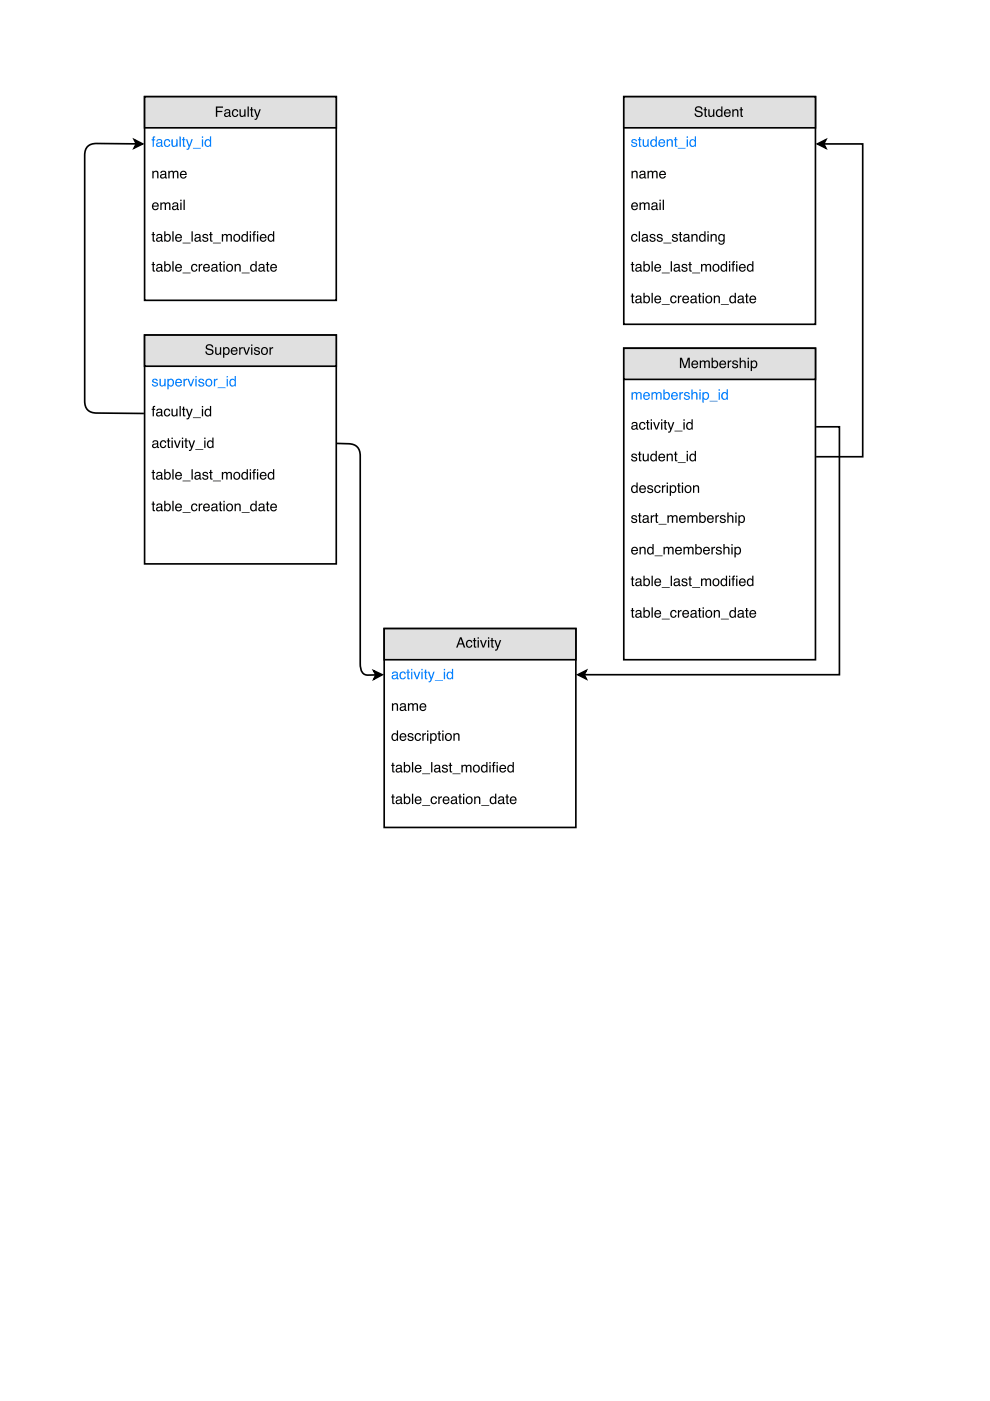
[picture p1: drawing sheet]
<svg xmlns="http://www.w3.org/2000/svg" width="210mm" height="297mm" viewBox="0 0 210 297" stroke-linecap="round" stroke-linejoin="round" font-family="sans-serif">
<path d="M30.7 20.5h40.6v43.2h-40.6z" fill="none" stroke="#000" stroke-width=".35"/>
<path d="M30.7 20.5h40.6v6.6h-40.6z" fill="#e0e0e0"/>
<path d="M30.7 20.5h40.6v6.6h-40.6z" fill="none" stroke="#000" stroke-width=".35"/>
<path d="M45.8 22.6h1.5v.2h-1.2v.7h1v.3h-1v1h-.3zM47.8 24.2a.38 .38 0 0 0 .5 .4 .38 .38 0 0 0 .2-.6zM47.7 23.3a.71 .71 0 0 1 1.1 .3v.9l.2 .1-.1 .2a.45 .45 0 0 0-.7 0 .49 .49 0 0 1-.7-.4 .49 .49 0 0 1 .5-.5l.5-.2a.36 .36 0 0 0-.3-.4 .36 .36 0 0 0-.4 .4h-.2zM49.4 23.4a.65 .65 0 0 1 .7-.3 .65 .65 0 0 1 .4 .6h-.2a.44 .44 0 0 0-.6-.3 .44 .44 0 0 0-.3 .6 .42 .42 0 0 0 .3 .6 .42 .42 0 0 0 .6-.4h.2a.72 .72 0 0 1-.9 .6 .72 .72 0 0 1-.4-1zM50.8 23.2h.3v1a.41 .41 0 0 0 .5 .4 .41 .41 0 0 0 .2-.6v-.8h.3v1.6h-.3v-.3a.55 .55 0 0 1-.6 .3 .55 .55 0 0 1-.4-.5zM52.5 22.6h.3v2.2h-.3zM53.2 22.7h.3v.5h.2v.2h-.2v1l.2 .2v.2h-.3l-.2-.2v-1.2h-.2v-.2h.2zM53.8 23.2h.3l.5 1.3 .4-1.3h.3l-.6 1.7a.53 .53 0 0 1-.7 .5v-.2h.2l.2-.4z" fill="#000"/>
<path d="M32.4 29l.5-.1v.2l-.3 .2v.2h.3v.2h-.3v1.4h-.2v-1.4h-.3v-.2h.3zM33.4 30.6a.38 .38 0 0 0 .5 .3 .38 .38 0 0 0 .2-.6zM33.2 29.7a.71 .71 0 0 1 1.2 .2v1h.2l-.2 .2a.45 .45 0 0 0-.7 0 .49 .49 0 0 1-.6-.3 .49 .49 0 0 1 .5-.6l.5-.1a.36 .36 0 0 0-.3-.4 .36 .36 0 0 0-.4 .3h-.2zM34.9 29.7a.65 .65 0 0 1 .7-.2 .65 .65 0 0 1 .5 .6h-.3a.44 .44 0 0 0-.6-.4 .44 .44 0 0 0-.2 .7 .42 .42 0 0 0 .3 .5 .42 .42 0 0 0 .5-.3h.3a.72 .72 0 0 1-.9 .5 .72 .72 0 0 1-.4-1zM36.4 29.5h.2v1.1a.41 .41 0 0 0 .6 .3 .41 .41 0 0 0 .2-.6v-.8h.2v1.6h-.2v-.2a.55 .55 0 0 1-.6 .2 .55 .55 0 0 1-.4-.5zM38.1 28.9h.2v2.2h-.2zM38.8 29.1h.3v.4h.2v.2h-.2v1.1l.2 .1v.2h-.3l-.2-.2v-1.2h-.2v-.2h.2zM39.4 29.5h.3l.4 1.3 .5-1.3h.3l-.7 1.7a.53 .53 0 0 1-.6 .5v-.2h.2l.2-.3zM40.9 31.3h1.7v.2h-1.7zM42.8 29.5h.3v1.6h-.3zM42.8 28.9h.3v.3h-.3zM43.8 29.9a.55 .55 0 0 0-.1 .7 .55 .55 0 0 0 .7 .2 .55 .55 0 0 0 .1-.8 .55 .55 0 0 0-.7-.1zM43.7 29.6l.5-.1 .3 .2v-.8h.3v2.2h-.3v-.2a.73 .73 0 0 1-1 .1 .73 .73 0 0 1-.1-1.1z" fill="#007fff"/>
<g fill="#000">
<path d="M32.3 36.2h.3v.3a.57 .57 0 0 1 .6-.3 .57 .57 0 0 1 .4 .6v1h-.3v-1a.39 .39 0 0 0-.5-.3 .39 .39 0 0 0-.2 .5v.8h-.3zM34.2 37.3a.38 .38 0 0 0 .5 .3 .38 .38 0 0 0 .2-.6zM34.1 36.4a.71 .71 0 0 1 1.1 .2l.1 1h.1l-.1 .3a.45 .45 0 0 0-.7 0 .49 .49 0 0 1-.7-.4 .49 .49 0 0 1 .5-.6l.6-.1a.36 .36 0 0 0-.4-.4 .36 .36 0 0 0-.3 .3h-.3zM35.7 36.2h.3v.3a.52 .52 0 0 1 .9-.1 .53 .53 0 0 1 .6-.2 .53 .53 0 0 1 .3 .6v1h-.2l-.1-1.2-.2-.2-.4 .3v1.1h-.3v-1a.36 .36 0 0 0-.4-.4 .36 .36 0 0 0-.2 .6v.8h-.3zM38.3 36.4a.73 .73 0 0 1 .9-.1 .73 .73 0 0 1 .4 .8h-1.2a.45 .45 0 0 0 .4 .5 .45 .45 0 0 0 .5-.3h.3a.78 .78 0 0 1-1.1 .5 .78 .78 0 0 1-.3-1.2zM38.6 36.6l-.2 .3h.9l-.3-.5z"/>
<path d="M32.4 49.2h.2v.4h.3v.2h-.3v1.1l.3 .1v.2h-.4l-.1-.2v-1.2h-.3v-.2h.3zM33.4 50.7a.38 .38 0 0 0 .5 .3 .38 .38 0 0 0 .2-.6zM33.2 49.8a.71 .71 0 0 1 1.2 .2v1h.2l-.2 .3a.45 .45 0 0 0-.7 0 .49 .49 0 0 1-.6-.4 .49 .49 0 0 1 .5-.6l.5-.1a.36 .36 0 0 0-.3-.4 .36 .36 0 0 0-.4 .3h-.2zM34.8 49h.3v.8a.7 .7 0 0 1 .9-.1 .7 .7 0 0 1 .2 .9 .63 .63 0 0 1-.4 .6 .63 .63 0 0 1-.7-.2v.2h-.3zM35.2 50a.55 .55 0 0 0-.1 .7 .55 .55 0 0 0 .7 .2 .56 .56 0 0 0 .1-.8 .56 .56 0 0 0-.7-.1zM36.5 49h.3v2.2h-.3zM37.3 49.8a.73 .73 0 0 1 .9-.1 .73 .73 0 0 1 .4 .8h-1.2a.45 .45 0 0 0 .3 .5 .45 .45 0 0 0 .6-.3h.3a.78 .78 0 0 1-1.2 .5 .78 .78 0 0 1-.2-1.2zM37.5 50l-.1 .3h.9l-.3-.5zM38.7 51.5h1.7v.1h-1.7zM40.6 49h.3v2.2h-.3zM41.5 50.7a.38 .38 0 0 0 .5 .3 .38 .38 0 0 0 .2-.6zM41.4 49.8a.71 .71 0 0 1 1.1 .2v1h.2l-.1 .3a.45 .45 0 0 0-.7 0 .49 .49 0 0 1-.7-.4 .49 .49 0 0 1 .5-.6l.6-.1a.36 .36 0 0 0-.4-.4 .36 .36 0 0 0-.4 .3h-.2zM43.1 49.7a.64 .64 0 0 1 1 .4h-.2a.34 .34 0 0 0-.4-.3 .34 .34 0 0 0-.3 .3l.1 .1a.76 .76 0 0 1 .8 .8 .69 .69 0 0 1-.7 .3 .69 .69 0 0 1-.5-.6h.2a.39 .39 0 0 0 .4 .4 .39 .39 0 0 0 .4-.4l-.1-.1a.76 .76 0 0 1-.8-.7zM44.5 49.2h.3v.4h.3v.2h-.3v1.1l.3 .1v.2h-.4l-.1-.2-.1-1.2h-.2v-.2h.2zM45.1 51.5h1.7v.1h-1.7zM47 49.6h.3v.3a.52 .52 0 0 1 .9-.1 .53 .53 0 0 1 .6-.2 .53 .53 0 0 1 .4 .6v1h-.3v-1.2l-.3-.2-.3 .3-.1 1.1h-.2v-1a.36 .36 0 0 0-.5-.4 .36 .36 0 0 0-.2 .6v.8h-.3zM49.8 50a.56 .56 0 0 0 0 .8 .56 .56 0 0 0 .8 0 .55 .55 0 0 0 0-.7 .55 .55 0 0 0-.8-.1zM49.7 49.8a.78 .78 0 0 1 1.1 .1 .78 .78 0 0 1-.2 1.1 .78 .78 0 0 1-1.1-.1v-.7zM51.6 50a.55 .55 0 0 0-.1 .7 .55 .55 0 0 0 .7 .2 .55 .55 0 0 0 .1-.8 .55 .55 0 0 0-.7-.1zM51.5 49.7l.5-.1 .3 .2v-.8h.3v2.2h-.3v-.2a.73 .73 0 0 1-1 .1 .73 .73 0 0 1-.1-1.1zM53 49.6h.2v1.6h-.2zM53 49h.2v.3h-.2zM53.8 49.1l.4-.1v.3l-.2 .1v.2h.2v.2h-.2v1.4h-.3v-1.4h-.2v-.2h.2zM54.5 49.6h.2v1.6h-.2zM54.5 49h.2v.3h-.2zM55.3 49.8a.73 .73 0 0 1 .9-.1 .73 .73 0 0 1 .3 .8h-1.2a.45 .45 0 0 0 .4 .5 .45 .45 0 0 0 .5-.3h.3a.78 .78 0 0 1-1.1 .5 .78 .78 0 0 1-.2-1.2zM55.5 50l-.1 .3h.8l-.2-.5zM57.1 50a.55 .55 0 0 0-.1 .7 .55 .55 0 0 0 .8 .2 .55 .55 0 0 0 .1-.8 .55 .55 0 0 0-.8-.1zM57 49.7l.6-.1 .3 .2v-.8h.2v2.2h-.2v-.2a.73 .73 0 0 1-1 .1 .73 .73 0 0 1-.1-1.1z"/>
<path d="M32.4 55.5h.2v.5h.3v.2h-.3v1l.3 .2v.2h-.4l-.1-.2v-1.2h-.3v-.2h.3zM33.4 57a.38 .38 0 0 0 .5 .4 .38 .38 0 0 0 .2-.6zM33.2 56.2a.71 .71 0 0 1 1.2 .2v.9l.2 .1-.2 .2a.45 .45 0 0 0-.7 0 .49 .49 0 0 1-.6-.4 .49 .49 0 0 1 .5-.5l.5-.2a.36 .36 0 0 0-.3-.4 .36 .36 0 0 0-.4 .4h-.2zM34.8 55.4h.3v.8a.7 .7 0 0 1 .9-.1 .7 .7 0 0 1 .2 .9 .63 .63 0 0 1-.4 .6 .63 .63 0 0 1-.7-.2v.2h-.3zM35.2 56.3a.55 .55 0 0 0-.1 .8 .55 .55 0 0 0 .7 .1 .56 .56 0 0 0 .1-.7 .56 .56 0 0 0-.7-.2zM36.5 55.4h.3v2.2h-.3zM37.3 56.2a.73 .73 0 0 1 .9-.2 .73 .73 0 0 1 .4 .9h-1.2a.45 .45 0 0 0 .3 .5 .45 .45 0 0 0 .6-.3h.3a.78 .78 0 0 1-1.2 .4 .78 .78 0 0 1-.2-1.1zM37.5 56.3l-.1 .3h.9l-.3-.4zM38.7 57.8h1.7v.2h-1.7zM40.7 56.2a.65 .65 0 0 1 .7-.2 .65 .65 0 0 1 .5 .5h-.3a.44 .44 0 0 0-.6-.3 .44 .44 0 0 0-.2 .6 .42 .42 0 0 0 .3 .6 .42 .42 0 0 0 .5-.4h.3a.72 .72 0 0 1-1 .6 .72 .72 0 0 1-.4-1zM42.1 56h.3v.3l.5-.3v.2l-.3 .1-.2 .2v1.1h-.3zM43.3 56.2a.73 .73 0 0 1 .8-.2 .73 .73 0 0 1 .4 .9h-1.2a.45 .45 0 0 0 .4 .5 .45 .45 0 0 0 .5-.3h.3a.78 .78 0 0 1-1.1 .4 .78 .78 0 0 1-.3-1.1zM43.5 56.3l-.2 .3h.9l-.3-.4zM45.1 57a.38 .38 0 0 0 .5 .4 .38 .38 0 0 0 .2-.6zM44.9 56.2a.71 .71 0 0 1 1.2 .2v.9l.2 .1-.2 .2a.45 .45 0 0 0-.7 0 .49 .49 0 0 1-.6-.4 .49 .49 0 0 1 .5-.5l.5-.2a.36 .36 0 0 0-.3-.4 .36 .36 0 0 0-.4 .4h-.3zM46.6 55.5h.2v.5h.3v.2h-.3v1l.3 .2v.2h-.4l-.1-.2v-1.2h-.2v-.2h.2zM47.4 56h.2v1.6h-.2zM47.4 55.4h.2v.3h-.2zM48.3 56.4a.56 .56 0 0 0 0 .7 .56 .56 0 0 0 .7 .1 .55 .55 0 0 0 .1-.8 .55 .55 0 0 0-.8 0zM48.1 56.2a.78 .78 0 0 1 1.1 .1 .78 .78 0 0 1-.1 1.1 .78 .78 0 0 1-1.1-.2v-.6zM49.7 56h.3v.2a.57 .57 0 0 1 .6-.2 .57 .57 0 0 1 .4 .6v1h-.2v-1a.39 .39 0 0 0-.5-.4 .39 .39 0 0 0-.3 .5v.9h-.3zM51.2 57.8h1.7v.2h-1.7zM53.4 56.3a.55 .55 0 0 0-.1 .8 .55 .55 0 0 0 .8 .1 .55 .55 0 0 0 .1-.7 .55 .55 0 0 0-.8-.2zM53.3 56.1l.6-.1 .3 .2v-.8h.2v2.2h-.2v-.2a.73 .73 0 0 1-1 0 .73 .73 0 0 1-.1-1zM55.1 57a.38 .38 0 0 0 .5 .4 .38 .38 0 0 0 .2-.6zM54.9 56.2a.71 .71 0 0 1 1.2 .2v.9l.2 .1-.2 .2a.45 .45 0 0 0-.7 0 .49 .49 0 0 1-.6-.4 .49 .49 0 0 1 .4-.5l.6-.2a.36 .36 0 0 0-.3-.4 .36 .36 0 0 0-.4 .4h-.3zM56.6 55.5h.2v.5h.3v.2h-.3v1l.3 .2v.2h-.4l-.1-.2v-1.2h-.2v-.2h.2zM57.5 56.2a.73 .73 0 0 1 .9-.2 .73 .73 0 0 1 .3 .9h-1.1a.45 .45 0 0 0 .3 .5 .45 .45 0 0 0 .5-.3h.3a.78 .78 0 0 1-1.1 .4 .78 .78 0 0 1-.2-1.1zM57.7 56.3l-.1 .3h.9l-.3-.4z"/>
<path d="M32.4 43.1a.73 .73 0 0 1 .9-.1 .73 .73 0 0 1 .4 .8h-1.2a.45 .45 0 0 0 .3 .5 .45 .45 0 0 0 .6-.3h.2a.78 .78 0 0 1-1.1 .5 .78 .78 0 0 1-.2-1.2zM32.6 43.3l-.1 .3h.9l-.3-.5zM34 42.9h.3v.3a.52 .52 0 0 1 .9-.1 .53 .53 0 0 1 .6-.2 .53 .53 0 0 1 .3 .6v1h-.2l-.1-1.2-.2-.2-.4 .3v1.1h-.3v-1a.36 .36 0 0 0-.4-.4 .36 .36 0 0 0-.2 .6v.8h-.3zM36.8 44a.38 .38 0 0 0 .5 .3 .38 .38 0 0 0 .2-.6zM36.6 43.1a.71 .71 0 0 1 1.2 .2v1h.2l-.2 .3a.45 .45 0 0 0-.7 0 .49 .49 0 0 1-.6-.4 .49 .49 0 0 1 .5-.6l.5-.1a.36 .36 0 0 0-.3-.4 .36 .36 0 0 0-.4 .3h-.3zM38.2 42.9h.3v1.6h-.3zM38.2 42.3h.3v.3h-.3zM38.9 42.3h.3v2.2h-.3z"/>
</g>
<path d="M132.3 20.5h40.6v48.3h-40.6z" fill="#fff"/>
<path d="M132.3 20.5h40.6v48.3h-40.6z" fill="none" stroke="#000" stroke-width=".35"/>
<path d="M132.3 20.5h40.6v6.6h-40.6z" fill="#e0e0e0"/>
<path d="M132.3 20.5h40.6v6.6h-40.6z" fill="none" stroke="#000" stroke-width=".35"/>
<path d="M147.5 22.7a.86 .86 0 0 1 1.4 .5h-.2a.51 .51 0 0 0-.6-.4 .51 .51 0 0 0-.5 .5l.3 .1a.84 .84 0 0 1 1.1 1 .93 .93 0 0 1-1 .4 .93 .93 0 0 1-.7-.7h.2a.58 .58 0 0 0 .6 .5 .58 .58 0 0 0 .6-.6l-.5-.2a.67 .67 0 0 1-.8-.3 .67 .67 0 0 1 .1-.8zM149.4 22.7h.3v.5h.2v.2h-.2v1l.2 .2v.2h-.3l-.2-.2v-1.2h-.2v-.2h.2zM150.2 23.2h.3v1a.41 .41 0 0 0 .5 .4 .41 .41 0 0 0 .2-.6v-.8h.3v1.6h-.3v-.3a.55 .55 0 0 1-.6 .3 .55 .55 0 0 1-.4-.5zM152.2 23.5a.55 .55 0 0 0-.1 .8 .55 .55 0 0 0 .7 .1 .55 .55 0 0 0 .1-.7 .55 .55 0 0 0-.7-.2zM152.1 23.3l.5-.1 .3 .2v-.8h.3v2.2h-.3v-.3a.73 .73 0 0 1-1 .1 .73 .73 0 0 1-.1-1zM153.7 23.4a.73 .73 0 0 1 .9-.2 .73 .73 0 0 1 .3 .9h-1.1a.45 .45 0 0 0 .3 .5 .45 .45 0 0 0 .6-.3h.2a.78 .78 0 0 1-1.1 .4 .78 .78 0 0 1-.2-1.1zM153.9 23.5l-.1 .3h.9l-.3-.4zM155.3 23.2h.2v.2a.57 .57 0 0 1 .7-.2 .57 .57 0 0 1 .4 .5v1.1h-.3v-1a.39 .39 0 0 0-.5-.4 .39 .39 0 0 0-.3 .5v.9h-.2zM157 22.7h.3v.5h.2v.2h-.2v1l.2 .2v.2h-.3l-.2-.2v-1.2h-.2v-.2h.2z" fill="#000"/>
<path d="M134 29.6a.64 .64 0 0 1 1.1 .4h-.3a.34 .34 0 0 0-.3-.3 .34 .34 0 0 0-.4 .3l.1 .1a.76 .76 0 0 1 .9 .8 .69 .69 0 0 1-.7 .3 .69 .69 0 0 1-.6-.6h.3a.39 .39 0 0 0 .4 .4 .39 .39 0 0 0 .3-.4v-.1a.76 .76 0 0 1-.9-.7zM135.5 29.1h.2v.4h.3v.2h-.3v1.1l.3 .1v.2h-.4l-.1-.2v-1.2h-.2v-.2h.2zM136.3 29.5h.2v1.1a.41 .41 0 0 0 .6 .3 .41 .41 0 0 0 .2-.6v-.8h.2v1.6h-.2v-.2a.55 .55 0 0 1-.6 .2 .55 .55 0 0 1-.4-.5zM138.3 29.9a.55 .55 0 0 0-.1 .7 .55 .55 0 0 0 .7 .2 .55 .55 0 0 0 .1-.8 .55 .55 0 0 0-.7-.1zM138.2 29.6l.5-.1 .3 .2v-.8h.3v2.2h-.3v-.2a.73 .73 0 0 1-1 .1 .73 .73 0 0 1-.1-1.1zM139.8 29.7a.73 .73 0 0 1 .9-.1 .73 .73 0 0 1 .3 .8h-1.1a.45 .45 0 0 0 .3 .5 .45 .45 0 0 0 .5-.3h.3a.78 .78 0 0 1-1.1 .5 .78 .78 0 0 1-.2-1.2zM140 29.9l-.1 .3h.8l-.2-.5zM141.4 29.5h.2v.2a.57 .57 0 0 1 .7-.2 .57 .57 0 0 1 .4 .6v1h-.3v-1a.39 .39 0 0 0-.5-.4 .39 .39 0 0 0-.3 .6v.8h-.2zM143.1 29.1h.3v.4h.2v.2h-.2v1.1l.2 .1v.2h-.3l-.2-.2v-1.2h-.2v-.2h.2zM143.7 31.3h1.7v.2h-1.7zM145.6 29.5h.3v1.6h-.3zM145.6 28.9h.3v.3h-.3zM146.6 29.9a.55 .55 0 0 0-.1 .7 .55 .55 0 0 0 .7 .2 .55 .55 0 0 0 .1-.8 .55 .55 0 0 0-.7-.1zM146.5 29.6l.5-.1 .3 .2v-.8h.3v2.2h-.3v-.2a.73 .73 0 0 1-1 .1 .73 .73 0 0 1-.1-1.1z" fill="#007fff"/>
<g fill="#000">
<path d="M133.9 36.2h.3v.3a.57 .57 0 0 1 .6-.3 .57 .57 0 0 1 .4 .6v1h-.3v-1a.39 .39 0 0 0-.5-.3 .39 .39 0 0 0-.2 .5v.8h-.3zM135.8 37.3a.38 .38 0 0 0 .5 .3 .38 .38 0 0 0 .2-.6zM135.7 36.4a.71 .71 0 0 1 1.1 .2l.1 1h.1l-.1 .3a.45 .45 0 0 0-.7 0 .49 .49 0 0 1-.7-.4 .49 .49 0 0 1 .5-.6l.6-.1a.36 .36 0 0 0-.4-.4 .36 .36 0 0 0-.3 .3h-.3zM137.3 36.2h.3v.3a.52 .52 0 0 1 .9-.1 .53 .53 0 0 1 .6-.2 .53 .53 0 0 1 .3 .6v1h-.2l-.1-1.2-.2-.2-.4 .3v1.1h-.3v-1a.36 .36 0 0 0-.4-.4 .36 .36 0 0 0-.2 .6v.8h-.3zM139.9 36.4a.73 .73 0 0 1 .9-.1 .73 .73 0 0 1 .4 .8h-1.2a.45 .45 0 0 0 .4 .5 .45 .45 0 0 0 .5-.3h.3a.78 .78 0 0 1-1.1 .5 .78 .78 0 0 1-.3-1.2zM140.2 36.6l-.2 .3h.9l-.3-.5z"/>
<path d="M134 55.5h.2v.5h.3v.2h-.3v1l.3 .2v.2h-.4l-.1-.2v-1.2h-.3v-.2h.3zM135 57a.38 .38 0 0 0 .5 .4 .38 .38 0 0 0 .2-.6zM134.8 56.2a.71 .71 0 0 1 1.2 .2v.9l.2 .1-.2 .2a.45 .45 0 0 0-.7 0 .49 .49 0 0 1-.6-.4 .49 .49 0 0 1 .5-.5l.5-.2a.36 .36 0 0 0-.3-.4 .36 .36 0 0 0-.4 .4h-.2zM136.4 55.4h.3v.8a.7 .7 0 0 1 .9-.1 .7 .7 0 0 1 .2 .9 .63 .63 0 0 1-.4 .6 .63 .63 0 0 1-.7-.2v.2h-.3zM136.8 56.3a.55 .55 0 0 0-.1 .8 .55 .55 0 0 0 .7 .1 .56 .56 0 0 0 .1-.7 .56 .56 0 0 0-.7-.2zM138.1 55.4h.3v2.2h-.3zM138.9 56.2a.73 .73 0 0 1 .9-.2 .73 .73 0 0 1 .4 .9h-1.2a.45 .45 0 0 0 .3 .5 .45 .45 0 0 0 .6-.3h.3a.78 .78 0 0 1-1.2 .4 .78 .78 0 0 1-.2-1.1zM139.1 56.3l-.1 .3h.9l-.3-.4zM140.3 57.8h1.7v.2h-1.7zM142.2 55.4h.3v2.2h-.3zM143.1 57a.38 .38 0 0 0 .5 .4 .38 .38 0 0 0 .2-.6zM143 56.2a.71 .71 0 0 1 1.1 .2v.9l.2 .1-.1 .2a.45 .45 0 0 0-.7 0 .49 .49 0 0 1-.7-.4 .49 .49 0 0 1 .5-.5l.6-.2a.36 .36 0 0 0-.4-.4 .36 .36 0 0 0-.4 .4h-.2zM144.7 56.1a.64 .64 0 0 1 1 .3h-.2a.34 .34 0 0 0-.4-.2 .34 .34 0 0 0-.3 .3h.1a.76 .76 0 0 1 .8 .8 .69 .69 0 0 1-.7 .3 .69 .69 0 0 1-.5-.5h.2a.39 .39 0 0 0 .4 .3 .39 .39 0 0 0 .4-.3l-.1-.1a.76 .76 0 0 1-.8-.8zM146.1 55.5h.3v.5h.3v.2h-.3v1l.3 .2v.2h-.4l-.1-.2-.1-1.2h-.2v-.2h.2zM146.7 57.8h1.7v.2h-1.7zM148.6 56h.3v.2a.52 .52 0 0 1 .9 0 .53 .53 0 0 1 .6-.2 .53 .53 0 0 1 .4 .5v1.1h-.3v-1.3l-.3-.1-.3 .2-.1 1.2h-.2v-1.1a.36 .36 0 0 0-.5-.3 .36 .36 0 0 0-.2 .5v.9h-.3zM151.4 56.4a.56 .56 0 0 0 0 .7 .56 .56 0 0 0 .8 .1 .55 .55 0 0 0 0-.8 .55 .55 0 0 0-.8 0zM151.3 56.2a.78 .78 0 0 1 1.1 .1 .78 .78 0 0 1-.2 1.1 .78 .78 0 0 1-1.1-.2v-.6zM153.2 56.3a.55 .55 0 0 0-.1 .8 .55 .55 0 0 0 .7 .1 .55 .55 0 0 0 .1-.7 .55 .55 0 0 0-.7-.2zM153.1 56.1l.5-.1 .3 .2v-.8h.3v2.2h-.3v-.2a.73 .73 0 0 1-1 0 .73 .73 0 0 1-.1-1zM154.6 56h.2v1.6h-.2zM154.6 55.4h.2v.3h-.2zM155.4 55.5l.4-.1v.2l-.2 .2v.2h.2v.2h-.2v1.4h-.3v-1.4h-.2v-.2h.2zM156.1 56h.2v1.6h-.2zM156.1 55.4h.2v.3h-.2zM156.9 56.2a.73 .73 0 0 1 .9-.2 .73 .73 0 0 1 .3 .9h-1.2a.45 .45 0 0 0 .4 .5 .45 .45 0 0 0 .5-.3h.3a.78 .78 0 0 1-1.1 .4 .78 .78 0 0 1-.2-1.1zM157.1 56.3l-.1 .3h.8l-.2-.4zM158.7 56.3a.55 .55 0 0 0-.1 .8 .55 .55 0 0 0 .8 .1 .55 .55 0 0 0 .1-.7 .55 .55 0 0 0-.8-.2zM158.6 56.1l.6-.1 .3 .2v-.8h.2v2.2h-.2v-.2a.73 .73 0 0 1-1 0 .73 .73 0 0 1-.1-1z"/>
<path d="M134 43.1a.73 .73 0 0 1 .9-.1 .73 .73 0 0 1 .4 .8h-1.2a.45 .45 0 0 0 .3 .5 .45 .45 0 0 0 .6-.3h.2a.78 .78 0 0 1-1.1 .5 .78 .78 0 0 1-.2-1.2zM134.2 43.3l-.1 .3h.9l-.3-.5zM135.6 42.9h.3v.3a.52 .52 0 0 1 .9-.1 .53 .53 0 0 1 .6-.2 .53 .53 0 0 1 .3 .6v1h-.2l-.1-1.2-.2-.2-.4 .3v1.1h-.3v-1a.36 .36 0 0 0-.4-.4 .36 .36 0 0 0-.2 .6v.8h-.3zM138.4 44a.38 .38 0 0 0 .5 .3 .38 .38 0 0 0 .2-.6zM138.2 43.1a.71 .71 0 0 1 1.2 .2v1h.2l-.2 .3a.45 .45 0 0 0-.7 0 .49 .49 0 0 1-.6-.4 .49 .49 0 0 1 .5-.6l.5-.1a.36 .36 0 0 0-.3-.4 .36 .36 0 0 0-.4 .3h-.3zM139.8 42.9h.3v1.6h-.3zM139.8 42.3h.3v.3h-.3zM140.5 42.3h.3v2.2h-.3z"/>
<path d="M134 49.8a.65 .65 0 0 1 .7-.2 .65 .65 0 0 1 .5 .6h-.3a.44 .44 0 0 0-.6-.4 .44 .44 0 0 0-.2 .7 .42 .42 0 0 0 .3 .5 .42 .42 0 0 0 .5-.3h.3a.72 .72 0 0 1-1 .5 .72 .72 0 0 1-.4-1zM135.4 49h.3v2.2h-.3zM136.3 50.7a.38 .38 0 0 0 .5 .3 .38 .38 0 0 0 .2-.6zM136.2 49.8a.71 .71 0 0 1 1.2 .2v1h.1l-.1 .3a.45 .45 0 0 0-.7 0 .49 .49 0 0 1-.7-.4 .49 .49 0 0 1 .5-.6l.6-.1a.36 .36 0 0 0-.4-.4 .36 .36 0 0 0-.3 .3h-.3zM137.9 49.7a.64 .64 0 0 1 1.1 .4h-.3a.34 .34 0 0 0-.3-.3 .34 .34 0 0 0-.4 .3l.1 .1a.76 .76 0 0 1 .9 .8 .69 .69 0 0 1-.8 .3 .69 .69 0 0 1-.5-.6h.3a.39 .39 0 0 0 .3 .4 .39 .39 0 0 0 .4-.4v-.1a.76 .76 0 0 1-.9-.7zM139.4 49.7a.64 .64 0 0 1 1.1 .4h-.3a.34 .34 0 0 0-.3-.3 .34 .34 0 0 0-.3 .3v.1a.76 .76 0 0 1 .9 .8 .69 .69 0 0 1-.7 .3 .69 .69 0 0 1-.6-.6h.3a.39 .39 0 0 0 .4 .4 .39 .39 0 0 0 .3-.4v-.1a.76 .76 0 0 1-.9-.7zM140.6 51.5h1.7v.1h-1.7zM142.6 49.7a.64 .64 0 0 1 1.1 .4h-.3a.34 .34 0 0 0-.3-.3 .34 .34 0 0 0-.3 .3l.1 .1a.76 .76 0 0 1 .8 .8 .69 .69 0 0 1-.7 .3 .69 .69 0 0 1-.6-.6h.3a.39 .39 0 0 0 .4 .4 .39 .39 0 0 0 .4-.4l-.1-.1a.76 .76 0 0 1-.9-.7zM144.1 49.2h.3v.4h.2v.2h-.2v1.1l.2 .1v.2h-.3l-.2-.2v-1.2h-.2v-.2h.2zM145.1 50.7a.38 .38 0 0 0 .5 .3 .38 .38 0 0 0 .2-.6zM145 49.8a.71 .71 0 0 1 1.2 .2v1h.1l-.1 .3a.45 .45 0 0 0-.7 0 .49 .49 0 0 1-.7-.4 .49 .49 0 0 1 .5-.6l.6-.1a.36 .36 0 0 0-.3-.4 .36 .36 0 0 0-.4 .3h-.3zM146.6 49.6h.3v.3a.57 .57 0 0 1 .6-.3 .57 .57 0 0 1 .4 .6v1h-.3v-1a.39 .39 0 0 0-.5-.3 .39 .39 0 0 0-.2 .5v.8h-.3zM148.6 50a.55 .55 0 0 0-.1 .7 .55 .55 0 0 0 .7 .2 .55 .55 0 0 0 .1-.8 .55 .55 0 0 0-.7-.1zM148.5 49.7l.5-.1 .3 .2v-.8h.3v2.2h-.2v-.2a.73 .73 0 0 1-1.1 .1 .73 .73 0 0 1 0-1.1zM150 49.6h.3v1.6h-.3zM150 49h.3v.3h-.3zM150.7 49.6h.2v.3a.57 .57 0 0 1 .7-.3 .57 .57 0 0 1 .4 .6v1h-.3v-1a.39 .39 0 0 0-.5-.3 .39 .39 0 0 0-.3 .5v.8h-.2zM152.4 49.8l.5-.2 .5 .2v-.2h.2v1.5a.7 .7 0 0 1-.5 .8 .7 .7 0 0 1-.8-.5h.3a.46 .46 0 0 0 .6 .2 .46 .46 0 0 0 .2-.6 .69 .69 0 0 1-.9 .1 .69 .69 0 0 1-.2-.9zM152.7 50a.56 .56 0 0 0-.2 .7 .56 .56 0 0 0 .7 .2 .56 .56 0 0 0 .2-.7 .56 .56 0 0 0-.7-.2z"/>
<path d="M134 62.2h.2v.5h.3v.2h-.3v1l.3 .2v.2h-.4l-.1-.2v-1.2h-.3v-.2h.3zM135 63.7a.38 .38 0 0 0 .5 .4 .38 .38 0 0 0 .2-.6zM134.8 62.9a.71 .71 0 0 1 1.2 .2v.9l.2 .1-.2 .2a.45 .45 0 0 0-.7 0 .49 .49 0 0 1-.6-.4 .49 .49 0 0 1 .5-.5l.5-.2a.36 .36 0 0 0-.3-.4 .36 .36 0 0 0-.4 .4h-.2zM136.4 62.1h.3v.8a.7 .7 0 0 1 .9-.1 .7 .7 0 0 1 .2 .9 .63 .63 0 0 1-.4 .6 .63 .63 0 0 1-.7-.2v.2h-.3zM136.8 63a.55 .55 0 0 0-.1 .8 .55 .55 0 0 0 .7 .1 .56 .56 0 0 0 .1-.7 .56 .56 0 0 0-.7-.2zM138.1 62.1h.3v2.2h-.3zM138.9 62.9a.73 .73 0 0 1 .9-.2 .73 .73 0 0 1 .4 .9h-1.2a.45 .45 0 0 0 .3 .5 .45 .45 0 0 0 .6-.3h.3a.78 .78 0 0 1-1.2 .4 .78 .78 0 0 1-.2-1.1zM139.1 63l-.1 .4h.9l-.3-.5zM140.3 64.5h1.7v.2h-1.7zM142.3 62.9a.65 .65 0 0 1 .7-.2 .65 .65 0 0 1 .5 .5h-.3a.44 .44 0 0 0-.6-.3 .44 .44 0 0 0-.2 .6 .42 .42 0 0 0 .3 .6 .42 .42 0 0 0 .5-.4h.3a.72 .72 0 0 1-1 .6 .72 .72 0 0 1-.4-1zM143.7 62.7h.3v.3l.5-.3v.2l-.3 .1-.2 .2v1.1h-.3zM144.9 62.9a.73 .73 0 0 1 .8-.2 .73 .73 0 0 1 .4 .9h-1.2a.45 .45 0 0 0 .4 .5 .45 .45 0 0 0 .5-.3h.3a.78 .78 0 0 1-1.1 .4 .78 .78 0 0 1-.3-1.1zM145.1 63l-.2 .4h.9l-.3-.5zM146.7 63.7a.38 .38 0 0 0 .5 .4 .38 .38 0 0 0 .2-.6zM146.5 62.9a.71 .71 0 0 1 1.2 .2v.9l.2 .1-.2 .2a.45 .45 0 0 0-.7 0 .49 .49 0 0 1-.6-.4 .49 .49 0 0 1 .5-.5l.5-.2a.36 .36 0 0 0-.3-.4 .36 .36 0 0 0-.4 .4h-.3zM148.2 62.2h.2v.5h.3v.2h-.3v1l.3 .2v.2h-.4l-.1-.2v-1.2h-.2v-.2h.2zM149 62.7h.2v1.6h-.2zM149 62.1h.2v.3h-.2zM149.9 63.1a.56 .56 0 0 0 0 .7 .56 .56 0 0 0 .7 .1 .55 .55 0 0 0 .1-.8 .55 .55 0 0 0-.8 0zM149.7 62.9a.78 .78 0 0 1 1.1 .1 .78 .78 0 0 1-.1 1.1 .78 .78 0 0 1-1.1-.2v-.6zM151.3 62.7h.3v.2a.57 .57 0 0 1 .6-.2 .57 .57 0 0 1 .4 .6v1h-.2v-1a.39 .39 0 0 0-.5-.4 .39 .39 0 0 0-.3 .5v.9h-.3zM152.8 64.5h1.7v.2h-1.7zM155 63a.55 .55 0 0 0-.1 .8 .55 .55 0 0 0 .8 .1 .55 .55 0 0 0 .1-.7 .55 .55 0 0 0-.8-.2zM154.9 62.8l.6-.1 .3 .2v-.8h.2v2.2h-.2v-.2a.73 .73 0 0 1-1 0 .73 .73 0 0 1-.1-1zM156.7 63.7a.38 .38 0 0 0 .5 .4 .38 .38 0 0 0 .2-.6zM156.5 62.9a.71 .71 0 0 1 1.2 .2v.9l.2 .1-.2 .2a.45 .45 0 0 0-.7 0 .49 .49 0 0 1-.6-.4 .49 .49 0 0 1 .4-.5l.6-.2a.36 .36 0 0 0-.3-.4 .36 .36 0 0 0-.4 .4h-.3zM158.2 62.2h.2v.5h.3v.2h-.3v1l.3 .2v.2h-.4l-.1-.2v-1.2h-.2v-.2h.2zM159.1 62.9a.73 .73 0 0 1 .9-.2 .73 .73 0 0 1 .3 .9h-1.1a.45 .45 0 0 0 .3 .5 .45 .45 0 0 0 .5-.3h.3a.78 .78 0 0 1-1.1 .4 .78 .78 0 0 1-.2-1.1zM159.3 63l-.1 .4h.9l-.3-.5z"/>
</g>
<path d="M30.7 71h40.6v48.6h-40.6z" fill="#fff"/>
<path d="M30.7 71h40.6v48.6h-40.6z" fill="none" stroke="#000" stroke-width=".35"/>
<path d="M30.7 71h40.6v6.6h-40.6z" fill="#e0e0e0"/>
<path d="M30.7 71h40.6v6.6h-40.6z" fill="none" stroke="#000" stroke-width=".35"/>
<path d="M43.8 73.2a.86 .86 0 0 1 1.4 .5h-.3a.51 .51 0 0 0-.5-.5 .51 .51 0 0 0-.5 .5l.3 .2a.84 .84 0 0 1 1.1 .9 .93 .93 0 0 1-1 .5 .93 .93 0 0 1-.8-.8h.3a.58 .58 0 0 0 .6 .5 .58 .58 0 0 0 .6-.5l-.5-.2a.67 .67 0 0 1-.8-.3 .67 .67 0 0 1 .1-.8zM45.6 73.6h.3v1.1a.41 .41 0 0 0 .5 .3 .41 .41 0 0 0 .2-.6v-.8h.3v1.6h-.3v-.2a.55 .55 0 0 1-.6 .2 .55 .55 0 0 1-.4-.5zM47.7 73.9a.56 .56 0 0 0-.2 .8 .56 .56 0 0 0 .8 .2 .56 .56 0 0 0 .1-.8 .56 .56 0 0 0-.7-.2zM47.3 73.6h.3v.2a.7 .7 0 0 1 .9-.1 .7 .7 0 0 1 .2 1 .62 .62 0 0 1-.5 .5 .62 .62 0 0 1-.6-.2v.8h-.3zM49.1 73.8a.73 .73 0 0 1 .9-.1 .73 .73 0 0 1 .4 .8h-1.2a.45 .45 0 0 0 .3 .5 .45 .45 0 0 0 .6-.3h.3a.78 .78 0 0 1-1.2 .5 .78 .78 0 0 1-.2-1.2zM49.3 73.9l-.1 .4h.9l-.3-.5zM50.7 73.6h.3v.3l.5-.3v.3h-.3l-.2 .2v1.1h-.3zM51.5 73.6h.3l.5 1.3 .4-1.3h.3l-.6 1.6h-.3zM53.2 73.6h.3v1.6h-.3zM53.2 73h.3v.3h-.3zM54 73.7a.64 .64 0 0 1 1.1 .4h-.3a.34 .34 0 0 0-.3-.3 .34 .34 0 0 0-.3 .3v.1a.76 .76 0 0 1 .9 .7 .69 .69 0 0 1-.7 .4 .69 .69 0 0 1-.6-.6h.3a.39 .39 0 0 0 .4 .3 .39 .39 0 0 0 .3-.3v-.1a.76 .76 0 0 1-.9-.7zM55.7 74a.56 .56 0 0 0 0 .8 .56 .56 0 0 0 .7 0 .55 .55 0 0 0 .1-.7 .55 .55 0 0 0-.8-.1zM55.5 73.8a.78 .78 0 0 1 1.1 .1 .78 .78 0 0 1-.1 1.1 .78 .78 0 0 1-1.1-.1v-.7zM57.1 73.6h.3v.3l.5-.3v.3h-.3l-.2 .2v1.1h-.3z" fill="#000"/>
<path d="M32.4 80.4a.64 .64 0 0 1 1.1 .4h-.3a.34 .34 0 0 0-.3-.3 .34 .34 0 0 0-.4 .3l.1 .1a.76 .76 0 0 1 .9 .8 .69 .69 0 0 1-.7 .3 .69 .69 0 0 1-.6-.6h.3a.39 .39 0 0 0 .4 .4 .39 .39 0 0 0 .3-.4v-.1a.76 .76 0 0 1-.9-.7zM33.8 80.3h.3v1.1a.41 .41 0 0 0 .5 .3 .41 .41 0 0 0 .2-.6v-.8h.3v1.6h-.3l.1-.2a.55 .55 0 0 1-.7 .2 .55 .55 0 0 1-.4-.5zM35.9 80.6a.56 .56 0 0 0-.2 .8 .56 .56 0 0 0 .8 .2 .56 .56 0 0 0 .1-.8 .56 .56 0 0 0-.7-.2zM35.5 80.3h.3v.2a.7 .7 0 0 1 .9-.1 .7 .7 0 0 1 .2 1 .62 .62 0 0 1-.5 .5 .62 .62 0 0 1-.6-.2v.9h-.3zM37.3 80.5a.73 .73 0 0 1 .9-.1 .73 .73 0 0 1 .4 .8h-1.2a.45 .45 0 0 0 .4 .5 .45 .45 0 0 0 .5-.3h.3a.78 .78 0 0 1-1.2 .5 .78 .78 0 0 1-.2-1.2zM37.6 80.7l-.2 .3h.9l-.3-.5zM38.9 80.3h.3v.3l.5-.3v.3h-.3l-.2 .2v1.1h-.3zM39.7 80.3h.4l.4 1.3 .4-1.3h.3l-.6 1.6h-.3zM41.4 80.3h.3v1.6h-.3zM41.4 79.7h.3v.3h-.3zM42.2 80.4a.64 .64 0 0 1 1.1 .4h-.3a.34 .34 0 0 0-.3-.3 .34 .34 0 0 0-.3 .3v.1a.76 .76 0 0 1 .9 .8 .69 .69 0 0 1-.7 .3 .69 .69 0 0 1-.6-.6h.3a.39 .39 0 0 0 .4 .4 .39 .39 0 0 0 .3-.4v-.1a.76 .76 0 0 1-.9-.7zM43.9 80.7a.56 .56 0 0 0 0 .8 .56 .56 0 0 0 .7 0 .55 .55 0 0 0 .1-.7 .55 .55 0 0 0-.8-.1zM43.7 80.5a.78 .78 0 0 1 1.1 .1 .78 .78 0 0 1-.1 1.1 .78 .78 0 0 1-1.1-.1v-.7zM45.3 80.3h.3v.3l.5-.3v.3h-.2l-.3 .2v1.1h-.3zM46.2 82.1h1.6v.2h-1.6zM48 80.3h.3v1.6h-.3zM48 79.7h.3v.3h-.3zM49 80.7a.55 .55 0 0 0-.1 .7 .55 .55 0 0 0 .8 .2 .55 .55 0 0 0 .1-.8 .55 .55 0 0 0-.8-.1zM48.9 80.4l.6-.1 .3 .2v-.8h.2v2.2h-.2v-.2a.73 .73 0 0 1-1 .1 .73 .73 0 0 1-.1-1.1z" fill="#007fff"/>
<g fill="#000">
<path d="M32.4 99.6h.2v.5h.3v.2h-.3v1l.3 .2v.2h-.4l-.1-.2v-1.2h-.3v-.2h.3zM33.4 101.1a.38 .38 0 0 0 .5 .4 .38 .38 0 0 0 .2-.6zM33.2 100.3a.71 .71 0 0 1 1.2 .2v.9l.2 .1-.2 .2a.45 .45 0 0 0-.7 0 .49 .49 0 0 1-.6-.4 .49 .49 0 0 1 .5-.5l.5-.2a.36 .36 0 0 0-.3-.4 .36 .36 0 0 0-.4 .4h-.2zM34.8 99.5h.3v.8a.7 .7 0 0 1 .9-.1 .7 .7 0 0 1 .2 .9 .63 .63 0 0 1-.4 .6 .63 .63 0 0 1-.7-.2v.2h-.3zM35.2 100.4a.55 .55 0 0 0-.1 .8 .55 .55 0 0 0 .7 .1 .56 .56 0 0 0 .1-.7 .56 .56 0 0 0-.7-.2zM36.5 99.5h.3v2.2h-.3zM37.3 100.3a.73 .73 0 0 1 .9-.2 .73 .73 0 0 1 .4 .9h-1.2a.45 .45 0 0 0 .3 .5 .45 .45 0 0 0 .6-.3h.3a.78 .78 0 0 1-1.2 .4 .78 .78 0 0 1-.2-1.1zM37.5 100.4l-.1 .3h.9l-.3-.4zM38.7 101.9h1.7v.2h-1.7zM40.6 99.5h.3v2.2h-.3zM41.5 101.1a.38 .38 0 0 0 .5 .4 .38 .38 0 0 0 .2-.6zM41.4 100.3a.71 .71 0 0 1 1.1 .2v.9l.2 .1-.1 .2a.45 .45 0 0 0-.7 0 .49 .49 0 0 1-.7-.4 .49 .49 0 0 1 .5-.5l.6-.2a.36 .36 0 0 0-.4-.4 .36 .36 0 0 0-.4 .4h-.2zM43.1 100.2a.64 .64 0 0 1 1 .3h-.2a.34 .34 0 0 0-.4-.2 .34 .34 0 0 0-.3 .3h.1a.76 .76 0 0 1 .8 .8 .69 .69 0 0 1-.7 .3 .69 .69 0 0 1-.5-.5h.2a.39 .39 0 0 0 .4 .3 .39 .39 0 0 0 .4-.3l-.1-.1a.76 .76 0 0 1-.8-.8zM44.5 99.6h.3v.5h.3v.2h-.3v1l.3 .2v.2h-.4l-.1-.2-.1-1.2h-.2v-.2h.2zM45.1 101.9h1.7v.2h-1.7zM47 100.1h.3v.2a.52 .52 0 0 1 .9 0 .53 .53 0 0 1 .6-.2 .53 .53 0 0 1 .4 .5v1.1h-.3v-1.3l-.3-.1-.3 .2-.1 1.2h-.2v-1.1a.36 .36 0 0 0-.5-.3 .36 .36 0 0 0-.2 .5v.9h-.3zM49.8 100.5a.56 .56 0 0 0 0 .7 .56 .56 0 0 0 .8 .1 .55 .55 0 0 0 0-.8 .55 .55 0 0 0-.8 0zM49.7 100.3a.78 .78 0 0 1 1.1 .1 .78 .78 0 0 1-.2 1.1 .78 .78 0 0 1-1.1-.2v-.6zM51.6 100.4a.55 .55 0 0 0-.1 .8 .55 .55 0 0 0 .7 .1 .55 .55 0 0 0 .1-.7 .55 .55 0 0 0-.7-.2zM51.5 100.2l.5-.1 .3 .2v-.8h.3v2.2h-.3v-.3a.73 .73 0 0 1-1 .1 .73 .73 0 0 1-.1-1zM53 100.1h.2v1.6h-.2zM53 99.5h.2v.3h-.2zM53.8 99.6l.4-.1v.2l-.2 .2v.2h.2v.2h-.2v1.4h-.3v-1.4h-.2v-.2h.2zM54.5 100.1h.2v1.6h-.2zM54.5 99.5h.2v.3h-.2zM55.3 100.3a.73 .73 0 0 1 .9-.2 .73 .73 0 0 1 .3 .9h-1.2a.45 .45 0 0 0 .4 .5 .45 .45 0 0 0 .5-.3h.3a.78 .78 0 0 1-1.1 .4 .78 .78 0 0 1-.2-1.1zM55.5 100.4l-.1 .3h.8l-.2-.4zM57.1 100.4a.55 .55 0 0 0-.1 .8 .55 .55 0 0 0 .8 .1 .55 .55 0 0 0 .1-.7 .55 .55 0 0 0-.8-.2zM57 100.2l.6-.1 .3 .2v-.8h.2v2.2h-.2v-.3a.73 .73 0 0 1-1 .1 .73 .73 0 0 1-.1-1z"/>
<path d="M32.4 86.2l.5-.1v.2l-.3 .2v.2h.3v.2h-.3v1.4h-.2v-1.4h-.3v-.2h.3zM33.4 87.7a.38 .38 0 0 0 .5 .4 .38 .38 0 0 0 .2-.6zM33.2 86.8a.71 .71 0 0 1 1.2 .3v.9l.2 .1-.2 .2a.45 .45 0 0 0-.7 0 .49 .49 0 0 1-.6-.4 .49 .49 0 0 1 .5-.5l.5-.2a.36 .36 0 0 0-.3-.4 .36 .36 0 0 0-.4 .4h-.2zM34.9 86.9a.65 .65 0 0 1 .7-.3 .65 .65 0 0 1 .5 .6h-.3a.44 .44 0 0 0-.6-.3 .44 .44 0 0 0-.2 .6 .42 .42 0 0 0 .3 .6 .42 .42 0 0 0 .5-.4h.3a.72 .72 0 0 1-.9 .6 .72 .72 0 0 1-.4-1zM36.4 86.7h.2v1a.41 .41 0 0 0 .6 .4 .41 .41 0 0 0 .2-.6v-.8h.2v1.6h-.2v-.3a.55 .55 0 0 1-.6 .3 .55 .55 0 0 1-.4-.5zM38.1 86.1h.2v2.2h-.2zM38.8 86.2h.3v.5h.2v.2h-.2v1l.2 .2v.2h-.3l-.2-.2v-1.2h-.2v-.2h.2zM39.4 86.7h.3l.4 1.3 .5-1.3h.3l-.7 1.7a.53 .53 0 0 1-.6 .5v-.2h.2l.2-.4zM40.9 88.5h1.7v.1h-1.7zM42.8 86.7h.3v1.6h-.3zM42.8 86.1h.3v.3h-.3zM43.8 87a.55 .55 0 0 0-.1 .8 .55 .55 0 0 0 .7 .1 .55 .55 0 0 0 .1-.7 .55 .55 0 0 0-.7-.2zM43.7 86.8l.5-.1 .3 .2v-.8h.3v2.2h-.3v-.3a.73 .73 0 0 1-1 .1 .73 .73 0 0 1-.1-1z"/>
<path d="M32.5 94.4a.38 .38 0 0 0 .5 .4 .38 .38 0 0 0 .2-.6zM32.4 93.5a.71 .71 0 0 1 1.2 .3v.9l.1 .1-.1 .2a.45 .45 0 0 0-.7 0 .49 .49 0 0 1-.7-.4 .49 .49 0 0 1 .5-.5l.6-.2a.36 .36 0 0 0-.4-.4 .36 .36 0 0 0-.3 .4h-.3zM34.1 93.6a.65 .65 0 0 1 .7-.3 .65 .65 0 0 1 .4 .6h-.2a.44 .44 0 0 0-.6-.3 .44 .44 0 0 0-.2 .6 .42 .42 0 0 0 .3 .6 .42 .42 0 0 0 .5-.4h.2a.72 .72 0 0 1-.9 .6 .72 .72 0 0 1-.4-1zM35.6 92.9h.2v.5h.3v.2h-.3v1l.3 .2v.2h-.4l-.1-.2v-1.2h-.2v-.2h.2zM36.4 93.4h.2v1.6h-.2zM36.4 92.8h.2v.3h-.2zM36.9 93.4h.3l.4 1.3 .4-1.3h.3l-.6 1.6h-.3zM38.6 93.4h.2v1.6h-.2zM38.6 92.8h.2v.3h-.2zM39.3 92.9h.3v.5h.2v.2h-.2v1l.2 .2v.2h-.3l-.2-.2v-1.2h-.2v-.2h.2zM39.9 93.4h.3l.4 1.3 .5-1.3h.3l-.7 1.7a.53 .53 0 0 1-.6 .5v-.2h.2l.2-.4zM41.4 95.2h1.7v.1h-1.7zM43.3 93.4h.3v1.6h-.3zM43.3 92.8h.3v.3h-.3zM44.3 93.7a.55 .55 0 0 0-.1 .8 .55 .55 0 0 0 .7 .1 .55 .55 0 0 0 .1-.7 .55 .55 0 0 0-.7-.2zM44.2 93.5l.5-.1 .3 .2v-.8h.3v2.2h-.3v-.3a.73 .73 0 0 1-1 .1 .73 .73 0 0 1-.1-1z"/>
<path d="M32.4 106.3h.2v.5h.3v.2h-.3v1l.3 .2v.2h-.4l-.1-.2v-1.2h-.3v-.2h.3zM33.4 107.8a.38 .38 0 0 0 .5 .4 .38 .38 0 0 0 .2-.6zM33.2 107a.71 .71 0 0 1 1.2 .2v.9l.2 .1-.2 .2a.45 .45 0 0 0-.7 0 .49 .49 0 0 1-.6-.4 .49 .49 0 0 1 .5-.5l.5-.2a.36 .36 0 0 0-.3-.4 .36 .36 0 0 0-.4 .4h-.2zM34.8 106.2h.3v.8a.7 .7 0 0 1 .9-.1 .7 .7 0 0 1 .2 .9 .63 .63 0 0 1-.4 .6 .63 .63 0 0 1-.7-.2v.2h-.3zM35.2 107.1a.55 .55 0 0 0-.1 .8 .55 .55 0 0 0 .7 .1 .56 .56 0 0 0 .1-.7 .56 .56 0 0 0-.7-.2zM36.5 106.2h.3v2.2h-.3zM37.3 107a.73 .73 0 0 1 .9-.2 .73 .73 0 0 1 .4 .9h-1.2a.45 .45 0 0 0 .3 .5 .45 .45 0 0 0 .6-.3h.3a.78 .78 0 0 1-1.2 .4 .78 .78 0 0 1-.2-1.1zM37.5 107.1l-.1 .3h.9l-.3-.4zM38.7 108.6h1.7v.2h-1.7zM40.7 107a.65 .65 0 0 1 .7-.2 .65 .65 0 0 1 .5 .5h-.3a.44 .44 0 0 0-.6-.3 .44 .44 0 0 0-.2 .6 .42 .42 0 0 0 .3 .6 .42 .42 0 0 0 .5-.4h.3a.72 .72 0 0 1-1 .6 .72 .72 0 0 1-.4-1zM42.1 106.8h.3v.3l.5-.3v.2l-.3 .1-.2 .2v1.1h-.3zM43.3 107a.73 .73 0 0 1 .8-.2 .73 .73 0 0 1 .4 .9h-1.2a.45 .45 0 0 0 .4 .5 .45 .45 0 0 0 .5-.3h.3a.78 .78 0 0 1-1.1 .4 .78 .78 0 0 1-.3-1.1zM43.5 107.1l-.2 .3h.9l-.3-.4zM45.1 107.8a.38 .38 0 0 0 .5 .4 .38 .38 0 0 0 .2-.6zM44.9 107a.71 .71 0 0 1 1.2 .2v.9l.2 .1-.2 .2a.45 .45 0 0 0-.7 0 .49 .49 0 0 1-.6-.4 .49 .49 0 0 1 .5-.5l.5-.2a.36 .36 0 0 0-.3-.4 .36 .36 0 0 0-.4 .4h-.3zM46.6 106.3h.2v.5h.3v.2h-.3v1l.3 .2v.2h-.4l-.1-.2v-1.2h-.2v-.2h.2zM47.4 106.8h.2v1.6h-.2zM47.4 106.2h.2v.3h-.2zM48.3 107.2a.56 .56 0 0 0 0 .7 .56 .56 0 0 0 .7 .1 .55 .55 0 0 0 .1-.8 .55 .55 0 0 0-.8 0zM48.1 107a.78 .78 0 0 1 1.1 .1 .78 .78 0 0 1-.1 1.1 .78 .78 0 0 1-1.1-.2v-.6zM49.7 106.8h.3v.2a.57 .57 0 0 1 .6-.2 .57 .57 0 0 1 .4 .6v1h-.2v-1a.39 .39 0 0 0-.5-.4 .39 .39 0 0 0-.3 .5v.9h-.3zM51.2 108.6h1.7v.2h-1.7zM53.4 107.1a.55 .55 0 0 0-.1 .8 .55 .55 0 0 0 .8 .1 .55 .55 0 0 0 .1-.7 .55 .55 0 0 0-.8-.2zM53.3 106.9l.6-.1 .3 .2v-.8h.2v2.2h-.2v-.2a.73 .73 0 0 1-1 0 .73 .73 0 0 1-.1-1zM55.1 107.8a.38 .38 0 0 0 .5 .4 .38 .38 0 0 0 .2-.6zM54.9 107a.71 .71 0 0 1 1.2 .2v.9l.2 .1-.2 .2a.45 .45 0 0 0-.7 0 .49 .49 0 0 1-.6-.4 .49 .49 0 0 1 .4-.5l.6-.2a.36 .36 0 0 0-.3-.4 .36 .36 0 0 0-.4 .4h-.3zM56.6 106.3h.2v.5h.3v.2h-.3v1l.3 .2v.2h-.4l-.1-.2v-1.2h-.2v-.2h.2zM57.5 107a.73 .73 0 0 1 .9-.2 .73 .73 0 0 1 .3 .9h-1.1a.45 .45 0 0 0 .3 .5 .45 .45 0 0 0 .5-.3h.3a.78 .78 0 0 1-1.1 .4 .78 .78 0 0 1-.2-1.1zM57.7 107.1l-.1 .3h.9l-.3-.4z"/>
</g>
<path d="M132.3 73.8h40.6v66.1h-40.6z" fill="#fff"/>
<path d="M132.3 73.8h40.6v66.1h-40.6z" fill="none" stroke="#000" stroke-width=".35"/>
<path d="M132.3 73.8h40.6v6.6h-40.6z" fill="#e0e0e0"/>
<path d="M132.3 73.8h40.6v6.6h-40.6z" fill="none" stroke="#000" stroke-width=".35"/>
<path d="M144.2 75.8h.4l.6 1.9 .6-1.9h.5v2.2h-.3v-1.8l-.6 1.8h-.3l-.7-1.8v1.8h-.2zM146.8 76.6a.73 .73 0 0 1 .9-.1 .73 .73 0 0 1 .3 .8h-1.1a.45 .45 0 0 0 .3 .5 .45 .45 0 0 0 .5-.3h.3a.78 .78 0 0 1-1.1 .5 .78 .78 0 0 1-.2-1.2zM147 76.8l-.1 .3h.9l-.3-.4zM148.4 76.4h.2v.3a.52 .52 0 0 1 .9 0 .53 .53 0 0 1 .6-.3 .53 .53 0 0 1 .4 .6v1h-.3v-1.2l-.2-.2-.4 .3v1.1h-.3v-1a.36 .36 0 0 0-.5-.4 .36 .36 0 0 0-.2 .6v.8h-.2zM150.9 75.8h.2v.8a.7 .7 0 0 1 1-.1 .7 .7 0 0 1 .2 .9 .63 .63 0 0 1-.5 .6 .63 .63 0 0 1-.7-.2v.2h-.2zM151.3 76.8a.55 .55 0 0 0-.2 .7 .55 .55 0 0 0 .8 .2 .56 .56 0 0 0 .1-.7 .56 .56 0 0 0-.7-.2zM152.7 76.6a.73 .73 0 0 1 .9-.1 .73 .73 0 0 1 .4 .8h-1.2a.45 .45 0 0 0 .3 .5 .45 .45 0 0 0 .6-.3h.2a.78 .78 0 0 1-1.1 .5 .78 .78 0 0 1-.2-1.2zM152.9 76.8l-.1 .3h.9l-.3-.4zM154.3 76.4h.2v.3l.6-.3v.3h-.3l-.2 .3v1h-.3zM155.4 76.5a.64 .64 0 0 1 1.1 .4h-.3a.34 .34 0 0 0-.3-.3 .34 .34 0 0 0-.4 .3l.1 .1a.76 .76 0 0 1 .9 .8 .69 .69 0 0 1-.7 .3 .69 .69 0 0 1-.6-.6h.3a.39 .39 0 0 0 .4 .4 .39 .39 0 0 0 .3-.4v-.1a.76 .76 0 0 1-.9-.7zM156.8 75.8h.3v.9a.56 .56 0 0 1 .6-.3 .56 .56 0 0 1 .4 .6v1h-.3v-1a.39 .39 0 0 0-.4-.4 .39 .39 0 0 0-.3 .6v.8h-.3zM158.5 76.4h.3v1.6h-.3zM158.5 75.8h.3v.4h-.3zM159.6 76.8a.56 .56 0 0 0-.2 .7 .56 .56 0 0 0 .8 .2 .56 .56 0 0 0 .1-.7 .56 .56 0 0 0-.7-.2zM159.2 76.4h.2v.3a.7 .7 0 0 1 1-.1 .7 .7 0 0 1 .1 .9 .62 .62 0 0 1-.4 .6 .62 .62 0 0 1-.7-.2v.8h-.2z" fill="#000"/>
<path d="M133.9 83.1h.3v.3a.52 .52 0 0 1 .9 0 .53 .53 0 0 1 .6-.3 .53 .53 0 0 1 .3 .6v1h-.2l-.1-1.2-.2-.1-.4 .2v1.1h-.3v-1a.36 .36 0 0 0-.4-.3 .36 .36 0 0 0-.2 .5v.8h-.3zM136.6 83.3a.73 .73 0 0 1 .8-.1 .73 .73 0 0 1 .4 .8h-1.2a.45 .45 0 0 0 .4 .5 .45 .45 0 0 0 .5-.3h.3a.78 .78 0 0 1-1.1 .5 .78 .78 0 0 1-.3-1.2zM136.8 83.5l-.2 .3h.9l-.3-.4zM138.1 83.1h.3v.3a.52 .52 0 0 1 .9 0 .53 .53 0 0 1 .6-.3 .53 .53 0 0 1 .4 .6v1h-.3v-1.2l-.3-.1-.3 .2-.1 1.1h-.2v-1a.36 .36 0 0 0-.5-.3 .36 .36 0 0 0-.2 .5v.8h-.3zM140.6 82.5h.3v.8a.7 .7 0 0 1 .9-.1 .7 .7 0 0 1 .2 .9 .63 .63 0 0 1-.4 .6 .63 .63 0 0 1-.7-.2v.2h-.3zM141 83.5a.55 .55 0 0 0-.1 .7 .55 .55 0 0 0 .8 .2 .56 .56 0 0 0 0-.7 .56 .56 0 0 0-.7-.2zM142.5 83.3a.73 .73 0 0 1 .9-.1 .73 .73 0 0 1 .3 .8h-1.1a.45 .45 0 0 0 .3 .5 .45 .45 0 0 0 .5-.3h.3a.78 .78 0 0 1-1.1 .5 .78 .78 0 0 1-.2-1.2zM142.7 83.5l-.1 .3h.9l-.3-.4zM144.1 83.1h.2v.3l.5-.3v.3h-.2l-.2 .3-.1 1h-.2zM145.2 83.2a.64 .64 0 0 1 1 .4h-.2a.34 .34 0 0 0-.4-.3 .34 .34 0 0 0-.3 .3l.1 .1a.76 .76 0 0 1 .8 .8 .69 .69 0 0 1-.7 .3 .69 .69 0 0 1-.5-.6h.2a.39 .39 0 0 0 .4 .4 .39 .39 0 0 0 .4-.4h-.1a.76 .76 0 0 1-.8-.8zM146.6 82.5h.3v.9a.56 .56 0 0 1 .6-.3 .56 .56 0 0 1 .4 .6v1h-.3v-1a.39 .39 0 0 0-.5-.4 .39 .39 0 0 0-.2 .6v.8h-.3zM148.3 83.2h.3v1.5h-.3zM148.3 82.6h.3v.3h-.3zM149.3 83.5a.56 .56 0 0 0-.1 .7 .56 .56 0 0 0 .7 .2 .56 .56 0 0 0 .2-.7 .56 .56 0 0 0-.8-.2zM148.9 83.2h.3v.2a.7 .7 0 0 1 1-.1 .7 .7 0 0 1 .1 .9 .62 .62 0 0 1-.4 .6 .62 .62 0 0 1-.7-.2v.8h-.3zM150.5 85h1.7v.1h-1.7zM152.3 83.2h.3v1.5h-.3zM152.3 82.6h.3v.3h-.3zM153.3 83.5a.55 .55 0 0 0-.1 .7 .55 .55 0 0 0 .8 .2 .55 .55 0 0 0 .1-.7 .55 .55 0 0 0-.8-.2zM153.2 83.2l.6-.1 .3 .2v-.8h.2v2.2h-.2v-.2a.73 .73 0 0 1-1 .1 .73 .73 0 0 1-.1-1z" fill="#007fff"/>
<g fill="#000">
<path d="M134 96.3a.64 .64 0 0 1 1.1 .4h-.3a.34 .34 0 0 0-.3-.3 .34 .34 0 0 0-.4 .3l.1 .1a.76 .76 0 0 1 .9 .7 .69 .69 0 0 1-.7 .4 .69 .69 0 0 1-.6-.6h.3a.39 .39 0 0 0 .4 .3 .39 .39 0 0 0 .3-.3v-.1a.76 .76 0 0 1-.9-.7zM135.5 95.8h.2v.4h.3v.2h-.3v1.1l.3 .1v.2h-.4l-.1-.2v-1.2h-.2v-.2h.2zM136.3 96.2h.2v1.1a.41 .41 0 0 0 .6 .3 .41 .41 0 0 0 .2-.6v-.8h.2v1.6h-.2v-.2a.55 .55 0 0 1-.6 .2 .55 .55 0 0 1-.4-.5zM138.3 96.6a.55 .55 0 0 0-.1 .7 .55 .55 0 0 0 .7 .2 .55 .55 0 0 0 .1-.8 .55 .55 0 0 0-.7-.1zM138.2 96.3l.5-.1 .3 .2v-.8h.3v2.2h-.3v-.2a.73 .73 0 0 1-1 0 .73 .73 0 0 1-.1-1zM139.8 96.4a.73 .73 0 0 1 .9-.2 .73 .73 0 0 1 .3 .9h-1.1a.45 .45 0 0 0 .3 .5 .45 .45 0 0 0 .5-.3h.3a.78 .78 0 0 1-1.1 .5 .78 .78 0 0 1-.2-1.2zM140 96.5l-.1 .4h.8l-.2-.5zM141.4 96.2h.2v.2a.57 .57 0 0 1 .7-.2 .57 .57 0 0 1 .4 .6v1h-.3v-1a.39 .39 0 0 0-.5-.4 .39 .39 0 0 0-.3 .6v.8h-.2zM143.1 95.8h.3v.4h.2v.2h-.2v1.1l.2 .1v.2h-.3l-.2-.2v-1.2h-.2v-.2h.2zM143.7 98h1.7v.2h-1.7zM145.6 96.2h.3v1.6h-.3zM145.6 95.6h.3v.3h-.3zM146.6 96.6a.55 .55 0 0 0-.1 .7 .55 .55 0 0 0 .7 .2 .55 .55 0 0 0 .1-.8 .55 .55 0 0 0-.7-.1zM146.5 96.3l.5-.1 .3 .2v-.8h.3v2.2h-.3v-.2a.73 .73 0 0 1-1 0 .73 .73 0 0 1-.1-1z"/>
<path d="M134.1 90.5a.38 .38 0 0 0 .5 .4 .38 .38 0 0 0 .2-.6zM134 89.7a.71 .71 0 0 1 1.2 .2v1h.1l-.1 .2a.45 .45 0 0 0-.7 0 .49 .49 0 0 1-.7-.3 .49 .49 0 0 1 .5-.6l.6-.2a.36 .36 0 0 0-.4-.3 .36 .36 0 0 0-.3 .3h-.3zM135.7 89.7a.65 .65 0 0 1 .7-.2 .65 .65 0 0 1 .4 .5h-.2a.44 .44 0 0 0-.6-.3 .44 .44 0 0 0-.2 .6 .42 .42 0 0 0 .3 .6 .42 .42 0 0 0 .5-.4h.2a.72 .72 0 0 1-.9 .6 .72 .72 0 0 1-.4-1zM137.2 89h.2v.5h.3v.2h-.3v1.1l.3 .1v.2h-.4l-.1-.2v-1.2h-.2v-.2h.2zM138 89.5h.2v1.6h-.2zM138 88.9h.2v.3h-.2zM138.5 89.5h.3l.4 1.3 .4-1.3h.3l-.6 1.6h-.3zM140.2 89.5h.2v1.6h-.2zM140.2 88.9h.2v.3h-.2zM140.9 89h.3v.5h.2v.2h-.2v1.1l.2 .1v.2h-.3l-.2-.2v-1.2h-.2v-.2h.2zM141.5 89.5h.3l.4 1.3 .5-1.3h.3l-.7 1.7a.53 .53 0 0 1-.6 .5v-.2h.2l.2-.4zM143 91.3h1.7v.2h-1.7zM144.9 89.5h.3v1.6h-.3zM144.9 88.9h.3v.3h-.3zM145.9 89.9a.55 .55 0 0 0-.1 .7 .55 .55 0 0 0 .7 .2 .55 .55 0 0 0 .1-.8 .55 .55 0 0 0-.7-.1zM145.8 89.6l.5-.1 .3 .2v-.8h.3v2.2h-.3v-.2a.73 .73 0 0 1-1 0 .73 .73 0 0 1-.1-1z"/>
<path d="M134 109.3a.64 .64 0 0 1 1.1 .4h-.3a.34 .34 0 0 0-.3-.3 .34 .34 0 0 0-.4 .3l.1 .1a.76 .76 0 0 1 .9 .8 .69 .69 0 0 1-.7 .3 .69 .69 0 0 1-.6-.6h.3a.39 .39 0 0 0 .4 .4 .39 .39 0 0 0 .3-.4 .76 .76 0 0 1-.9-.8zM135.5 108.8h.2v.4h.3v.3h-.3v1l.3 .1v.2h-.4l-.1-.1v-1.2h-.2v-.3h.2zM136.5 110.3a.38 .38 0 0 0 .5 .3 .38 .38 0 0 0 .2-.5zM136.4 109.4a.71 .71 0 0 1 1.1 .3v.9l.2 .1-.1 .2a.45 .45 0 0 0-.7 0 .49 .49 0 0 1-.7-.4 .49 .49 0 0 1 .5-.6l.5-.1a.36 .36 0 0 0-.3-.4 .36 .36 0 0 0-.4 .3h-.2zM138 109.2h.2v.3l.5-.3v.3h-.2l-.2 .3-.1 1h-.2zM139 108.8h.3v.4h.3v.3h-.3v1l.3 .1v.2h-.4l-.2-.1v-1.2h-.2v-.3h.2zM139.6 111.1h1.7v.1h-1.7zM141.5 109.2h.3v.3a.52 .52 0 0 1 .9 0 .53 .53 0 0 1 .6-.3 .53 .53 0 0 1 .4 .6v1h-.3v-1.2l-.3-.1-.3 .2-.1 1.1h-.3v-1a.36 .36 0 0 0-.4-.3 .36 .36 0 0 0-.2 .5v.8h-.3zM144.2 109.5a.73 .73 0 0 1 .9-.2 .73 .73 0 0 1 .3 .8h-1.2a.45 .45 0 0 0 .4 .6 .45 .45 0 0 0 .5-.4h.3a.78 .78 0 0 1-1.1 .5 .78 .78 0 0 1-.2-1.2zM144.4 109.6l-.1 .3h.8l-.2-.4zM145.7 109.2h.3v.3a.52 .52 0 0 1 .9 0 .53 .53 0 0 1 .6-.3 .53 .53 0 0 1 .4 .6v1h-.3v-1.2l-.3-.1-.3 .2v1.1h-.3v-1a.36 .36 0 0 0-.5-.3 .36 .36 0 0 0-.2 .5v.8h-.3zM148.3 108.6h.2v.8a.7 .7 0 0 1 .9-.1 .7 .7 0 0 1 .2 1 .63 .63 0 0 1-.4 .6 .63 .63 0 0 1-.7-.3v.2h-.2zM148.6 109.6a.55 .55 0 0 0-.1 .7 .55 .55 0 0 0 .8 .2 .56 .56 0 0 0 0-.7 .56 .56 0 0 0-.7-.2zM150.1 109.5a.73 .73 0 0 1 .9-.2 .73 .73 0 0 1 .3 .8h-1.1a.45 .45 0 0 0 .3 .6 .45 .45 0 0 0 .6-.4h.2a.78 .78 0 0 1-1.1 .5 .78 .78 0 0 1-.2-1.2zM150.3 109.6l-.1 .3h.9l-.3-.4zM151.7 109.2h.2v.3l.6-.3v.3h-.3l-.2 .3-.1 1h-.2zM152.8 109.3a.64 .64 0 0 1 1 .4h-.2a.34 .34 0 0 0-.4-.3 .34 .34 0 0 0-.3 .3l.1 .1a.76 .76 0 0 1 .9 .8 .69 .69 0 0 1-.8 .3 .69 .69 0 0 1-.5-.6h.2a.39 .39 0 0 0 .4 .4 .39 .39 0 0 0 .4-.4h-.1a.76 .76 0 0 1-.8-.8zM154.2 108.6h.3v.9a.56 .56 0 0 1 .6-.3 .56 .56 0 0 1 .4 .6v1h-.3v-1a.39 .39 0 0 0-.4-.3 .39 .39 0 0 0-.3 .5v.8h-.3zM155.9 109.3h.3v1.5h-.3zM155.9 108.7h.3v.3h-.3zM157 109.6a.56 .56 0 0 0-.2 .7 .56 .56 0 0 0 .8 .2 .56 .56 0 0 0 .1-.7 .56 .56 0 0 0-.7-.2zM156.6 109.3h.2v.2a.7 .7 0 0 1 1-.1 .7 .7 0 0 1 .1 .9 .62 .62 0 0 1-.4 .6 .62 .62 0 0 1-.7-.2v.8h-.2z"/>
<path d="M134.2 103.3a.55 .55 0 0 0-.1 .7 .55 .55 0 0 0 .7 .2 .55 .55 0 0 0 .1-.8 .55 .55 0 0 0-.7-.1zM134.1 103l.5-.1 .3 .2v-.8h.3v2.2h-.2v-.2a.73 .73 0 0 1-1.1 0 .73 .73 0 0 1 0-1zM135.7 103.1a.73 .73 0 0 1 .9-.1 .73 .73 0 0 1 .4 .8h-1.2a.45 .45 0 0 0 .3 .5 .45 .45 0 0 0 .6-.3h.2a.78 .78 0 0 1-1.1 .5 .78 .78 0 0 1-.2-1.2zM135.9 103.2l-.1 .4h.9l-.3-.5zM137.4 103a.64 .64 0 0 1 1.1 .4h-.3a.34 .34 0 0 0-.3-.3 .34 .34 0 0 0-.4 .3l.1 .1a.76 .76 0 0 1 .9 .7 .69 .69 0 0 1-.8 .4 .69 .69 0 0 1-.5-.6h.2a.39 .39 0 0 0 .4 .3 .39 .39 0 0 0 .4-.3v-.1a.76 .76 0 0 1-.9-.7zM138.9 103.1a.65 .65 0 0 1 .7-.2 .65 .65 0 0 1 .5 .5h-.3a.44 .44 0 0 0-.6-.3 .44 .44 0 0 0-.2 .6 .42 .42 0 0 0 .3 .6 .42 .42 0 0 0 .5-.4h.3a.72 .72 0 0 1-1 .6 .72 .72 0 0 1-.4-1zM140.3 102.9h.3v.3l.5-.3v.3h-.2l-.3 .2v1.1h-.3zM141.3 102.9h.3v1.6h-.3zM141.3 102.3h.3v.3h-.3zM142.4 103.2a.56 .56 0 0 0-.2 .8 .56 .56 0 0 0 .8 .2 .56 .56 0 0 0 .1-.8 .56 .56 0 0 0-.7-.2zM142 102.9h.3v.2a.7 .7 0 0 1 .9-.1 .7 .7 0 0 1 .2 1 .62 .62 0 0 1-.5 .5 .62 .62 0 0 1-.6-.2v.8h-.3zM143.8 102.5h.2v.4h.3v.2h-.3v1.1l.3 .1v.2h-.4l-.1-.2v-1.2h-.2v-.2h.2zM144.6 102.9h.2v1.6h-.2zM144.6 102.3h.2v.3h-.2zM145.5 103.3a.56 .56 0 0 0 0 .7 .56 .56 0 0 0 .7 .1 .55 .55 0 0 0 .1-.8 .55 .55 0 0 0-.8 0zM145.3 103.1a.78 .78 0 0 1 1.1 .1 .78 .78 0 0 1-.1 1.1 .78 .78 0 0 1-1.1-.1v-.7zM146.9 102.9h.3v.2a.57 .57 0 0 1 .6-.2 .57 .57 0 0 1 .4 .6v1h-.2v-1a.39 .39 0 0 0-.5-.4 .39 .39 0 0 0-.3 .6v.8h-.3z"/>
<path d="M134 116.2a.73 .73 0 0 1 .9-.2 .73 .73 0 0 1 .4 .8h-1.2a.45 .45 0 0 0 .3 .6 .45 .45 0 0 0 .6-.4h.2a.78 .78 0 0 1-1.1 .5 .78 .78 0 0 1-.2-1.2zM134.2 116.3l-.1 .3h.9l-.3-.4zM135.6 116h.2v.2a.57 .57 0 0 1 .7-.3 .57 .57 0 0 1 .4 .6v1h-.3v-1a.39 .39 0 0 0-.5-.3 .39 .39 0 0 0-.2 .5v.8h-.3zM137.6 116.3a.55 .55 0 0 0-.1 .8 .55 .55 0 0 0 .7 .1 .55 .55 0 0 0 .1-.7 .55 .55 0 0 0-.7-.2zM137.5 116l.5-.1 .3 .3v-.8h.3v2.1h-.3v-.2a.73 .73 0 0 1-1 .1 .73 .73 0 0 1 0-1zM138.8 117.8h1.7v.1h-1.7zM140.7 116h.2v.2a.52 .52 0 0 1 .9 0 .53 .53 0 0 1 .7-.3 .53 .53 0 0 1 .3 .6v1h-.3v-1.2l-.2-.1-.4 .2v1.1h-.3v-1a.36 .36 0 0 0-.5-.3 .36 .36 0 0 0-.2 .5v.8h-.2zM143.3 116.2a.73 .73 0 0 1 .9-.2 .73 .73 0 0 1 .4 .8h-1.2a.45 .45 0 0 0 .4 .6 .45 .45 0 0 0 .5-.4h.3a.78 .78 0 0 1-1.2 .5 .78 .78 0 0 1-.2-1.2zM143.6 116.3l-.2 .3h.9l-.3-.4zM144.9 116h.3v.2a.52 .52 0 0 1 .9 0 .53 .53 0 0 1 .6-.3 .53 .53 0 0 1 .4 .6v1h-.3v-1.2l-.3-.1-.4 .2v1.1h-.3v-1a.36 .36 0 0 0-.4-.3 .36 .36 0 0 0-.2 .5v.8h-.3zM147.4 115.4h.3v.7a.7 .7 0 0 1 .9-.1 .7 .7 0 0 1 .2 1 .63 .63 0 0 1-.4 .6 .63 .63 0 0 1-.7-.3v.2h-.3zM147.8 116.3a.55 .55 0 0 0-.1 .7 .55 .55 0 0 0 .7 .2 .56 .56 0 0 0 .1-.7 .56 .56 0 0 0-.7-.2zM149.3 116.2a.73 .73 0 0 1 .8-.2 .73 .73 0 0 1 .4 .8h-1.2a.45 .45 0 0 0 .4 .6 .45 .45 0 0 0 .5-.4h.3a.78 .78 0 0 1-1.1 .5 .78 .78 0 0 1-.3-1.2zM149.5 116.3l-.2 .3h.9l-.3-.4zM150.8 116h.3v.2l.5-.3v.3h-.3l-.2 .3v1h-.3zM152 116a.64 .64 0 0 1 1 .4h-.2a.34 .34 0 0 0-.4-.3 .34 .34 0 0 0-.3 .3l.1 .1a.76 .76 0 0 1 .8 .8 .69 .69 0 0 1-.7 .3 .69 .69 0 0 1-.6-.6h.3a.39 .39 0 0 0 .4 .4 .39 .39 0 0 0 .4-.4h-.1a.76 .76 0 0 1-.9-.8zM153.4 115.4h.2v.8a.56 .56 0 0 1 .7-.3 .56 .56 0 0 1 .4 .6v1h-.3v-1a.39 .39 0 0 0-.5-.3 .39 .39 0 0 0-.3 .5v.8h-.2zM155.1 116h.2v1.5h-.2zM155.1 115.4h.2v.3h-.2zM156.1 116.3a.56 .56 0 0 0-.1 .7 .56 .56 0 0 0 .7 .2 .56 .56 0 0 0 .1-.7 .56 .56 0 0 0-.7-.2zM155.7 116h.3v.2a.7 .7 0 0 1 .9-.1 .7 .7 0 0 1 .2 .9 .62 .62 0 0 1-.4 .6 .62 .62 0 0 1-.7-.2v.8h-.3z"/>
<path d="M134 122.2h.2v.5h.3v.2h-.3v1l.3 .1v.2h-.4l-.1-.1v-1.2h-.3v-.2h.3zM135 123.7a.38 .38 0 0 0 .5 .3 .38 .38 0 0 0 .2-.5zM134.8 122.8a.71 .71 0 0 1 1.2 .3v.9l.2 .1-.2 .2a.45 .45 0 0 0-.7 0 .49 .49 0 0 1-.6-.4 .49 .49 0 0 1 .5-.6l.5-.1a.36 .36 0 0 0-.3-.4 .36 .36 0 0 0-.4 .3h-.2zM136.4 122.1h.3v.7a.7 .7 0 0 1 .9 0 .7 .7 0 0 1 .2 .9 .63 .63 0 0 1-.4 .6 .63 .63 0 0 1-.7-.3v.2h-.3zM136.8 123a.55 .55 0 0 0-.1 .7 .55 .55 0 0 0 .7 .2 .56 .56 0 0 0 .1-.7 .56 .56 0 0 0-.7-.2zM138.1 122.1h.3v2.1h-.3zM138.9 122.9a.73 .73 0 0 1 .9-.2 .73 .73 0 0 1 .4 .8h-1.2a.45 .45 0 0 0 .3 .6 .45 .45 0 0 0 .6-.4h.3a.78 .78 0 0 1-1.2 .5 .78 .78 0 0 1-.2-1.2zM139.1 123l-.1 .3h.9l-.3-.4zM140.3 124.5h1.7v.1h-1.7zM142.2 122.1h.3v2.1h-.3zM143.1 123.7a.38 .38 0 0 0 .5 .3 .38 .38 0 0 0 .2-.5zM143 122.8a.71 .71 0 0 1 1.1 .3v.9l.2 .1-.1 .2a.45 .45 0 0 0-.7 0 .49 .49 0 0 1-.7-.4 .49 .49 0 0 1 .5-.6l.6-.1a.36 .36 0 0 0-.4-.4 .36 .36 0 0 0-.4 .3h-.2zM144.7 122.8a.64 .64 0 0 1 1 .3h-.2a.34 .34 0 0 0-.4-.3 .34 .34 0 0 0-.3 .3l.1 .1a.76 .76 0 0 1 .8 .8 .69 .69 0 0 1-.7 .3 .69 .69 0 0 1-.5-.6h.2a.39 .39 0 0 0 .4 .4 .39 .39 0 0 0 .4-.4h-.1a.76 .76 0 0 1-.8-.8zM146.1 122.2h.3v.5h.3v.2h-.3v1l.3 .1v.2h-.4l-.1-.1-.1-1.2h-.2v-.2h.2zM146.7 124.5h1.7v.1h-1.7zM148.6 122.7h.3v.2a.52 .52 0 0 1 .9 0 .53 .53 0 0 1 .6-.3 .53 .53 0 0 1 .4 .6v1h-.3v-1.2l-.3-.1-.3 .2-.1 1.1h-.2v-1a.36 .36 0 0 0-.5-.3 .36 .36 0 0 0-.2 .5v.8h-.3zM151.4 123a.56 .56 0 0 0 0 .8 .56 .56 0 0 0 .8 .1 .55 .55 0 0 0 0-.8 .55 .55 0 0 0-.8-.1zM151.3 122.8a.78 .78 0 0 1 1.1 .2 .78 .78 0 0 1-.2 1.1 .78 .78 0 0 1-1.1-.2v-.7zM153.2 123a.55 .55 0 0 0-.1 .8 .55 .55 0 0 0 .7 .1 .55 .55 0 0 0 .1-.7 .55 .55 0 0 0-.7-.2zM153.1 122.7l.5-.1 .3 .3v-.8h.3v2.1h-.3v-.2a.73 .73 0 0 1-1 .1 .73 .73 0 0 1-.1-1zM154.6 122.7h.2v1.5h-.2zM154.6 122.1h.2v.3h-.2zM155.4 122.2l.4-.2v.3l-.2 .2v.2h.2v.2h-.2v1.3h-.3v-1.3h-.2v-.2h.2zM156.1 122.7h.2v1.5h-.2zM156.1 122.1h.2v.3h-.2zM156.9 122.9a.73 .73 0 0 1 .9-.2 .73 .73 0 0 1 .3 .8h-1.2a.45 .45 0 0 0 .4 .6 .45 .45 0 0 0 .5-.4h.3a.78 .78 0 0 1-1.1 .5 .78 .78 0 0 1-.2-1.2zM157.1 123l-.1 .3h.8l-.2-.4zM158.7 123a.55 .55 0 0 0-.1 .8 .55 .55 0 0 0 .8 .1 .55 .55 0 0 0 .1-.7 .55 .55 0 0 0-.8-.2zM158.6 122.7l.6-.1 .3 .3v-.8h.2v2.1h-.2v-.2a.73 .73 0 0 1-1 .1 .73 .73 0 0 1-.1-1z"/>
<path d="M134 128.9h.2v.5h.3v.2h-.3v1l.3 .1v.3h-.4l-.1-.2v-1.2h-.3v-.2h.3zM135 130.4a.38 .38 0 0 0 .5 .3 .38 .38 0 0 0 .2-.5zM134.8 129.5a.71 .71 0 0 1 1.2 .3v.9l.2 .1-.2 .2a.45 .45 0 0 0-.7 0 .49 .49 0 0 1-.6-.4 .49 .49 0 0 1 .5-.6l.5-.1a.36 .36 0 0 0-.3-.4 .36 .36 0 0 0-.4 .3h-.2zM136.4 128.8h.3v.8a.7 .7 0 0 1 .9-.1 .7 .7 0 0 1 .2 .9 .63 .63 0 0 1-.4 .6 .63 .63 0 0 1-.7-.3v.3h-.3zM136.8 129.7a.55 .55 0 0 0-.1 .8 .55 .55 0 0 0 .7 .1 .56 .56 0 0 0 .1-.7 .56 .56 0 0 0-.7-.2zM138.1 128.8h.3v2.2h-.3zM138.9 129.6a.73 .73 0 0 1 .9-.2 .73 .73 0 0 1 .4 .8h-1.2a.45 .45 0 0 0 .3 .6 .45 .45 0 0 0 .6-.3h.3a.78 .78 0 0 1-1.2 .4 .78 .78 0 0 1-.2-1.2zM139.1 129.7l-.1 .3h.9l-.3-.4zM140.3 131.2h1.7v.1h-1.7zM142.3 129.5a.65 .65 0 0 1 .7-.2 .65 .65 0 0 1 .5 .6h-.3a.44 .44 0 0 0-.6-.3 .44 .44 0 0 0-.2 .6 .42 .42 0 0 0 .3 .6 .42 .42 0 0 0 .5-.4h.3a.72 .72 0 0 1-1 .6 .72 .72 0 0 1-.4-1.1zM143.7 129.4h.3v.2l.5-.3v.3h-.3l-.2 .3v1.1h-.3zM144.9 129.6a.73 .73 0 0 1 .8-.2 .73 .73 0 0 1 .4 .8h-1.2a.45 .45 0 0 0 .4 .6 .45 .45 0 0 0 .5-.3h.3a.78 .78 0 0 1-1.1 .4 .78 .78 0 0 1-.3-1.2zM145.1 129.7l-.2 .3h.9l-.3-.4zM146.7 130.4a.38 .38 0 0 0 .5 .3 .38 .38 0 0 0 .2-.5zM146.5 129.5a.71 .71 0 0 1 1.2 .3v.9l.2 .1-.2 .2a.45 .45 0 0 0-.7 0 .49 .49 0 0 1-.6-.4 .49 .49 0 0 1 .5-.6l.5-.1a.36 .36 0 0 0-.3-.4 .36 .36 0 0 0-.4 .3h-.3zM148.2 128.9h.2v.5h.3v.2h-.3v1l.3 .1v.3h-.4l-.1-.2v-1.2h-.2v-.2h.2zM149 129.4h.2v1.6h-.2zM149 128.8h.2v.3h-.2zM149.9 129.7a.56 .56 0 0 0 0 .8 .56 .56 0 0 0 .7 .1 .55 .55 0 0 0 .1-.8 .55 .55 0 0 0-.8-.1zM149.7 129.5a.78 .78 0 0 1 1.1 .2 .78 .78 0 0 1-.1 1.1 .78 .78 0 0 1-1.1-.2v-.7zM151.3 129.4h.3v.2a.57 .57 0 0 1 .6-.3 .57 .57 0 0 1 .4 .6v1.1h-.2v-1.1a.39 .39 0 0 0-.5-.3 .39 .39 0 0 0-.3 .5v.9h-.3zM152.8 131.2h1.7v.1h-1.7zM155 129.7a.55 .55 0 0 0-.1 .8 .55 .55 0 0 0 .8 .1 .55 .55 0 0 0 .1-.7 .55 .55 0 0 0-.8-.2zM154.9 129.4l.6-.1 .3 .3v-.8h.2v2.2h-.2v-.3a.73 .73 0 0 1-1 .1 .73 .73 0 0 1-.1-1zM156.7 130.4a.38 .38 0 0 0 .5 .3 .38 .38 0 0 0 .2-.5zM156.5 129.5a.71 .71 0 0 1 1.2 .3v.9l.2 .1-.2 .2a.45 .45 0 0 0-.7 0 .49 .49 0 0 1-.6-.4 .49 .49 0 0 1 .4-.6l.6-.1a.36 .36 0 0 0-.3-.4 .36 .36 0 0 0-.4 .3h-.3zM158.2 128.9h.2v.5h.3v.2h-.3v1l.3 .1v.3h-.4l-.1-.2v-1.2h-.2v-.2h.2zM159.1 129.6a.73 .73 0 0 1 .9-.2 .73 .73 0 0 1 .3 .8h-1.1a.45 .45 0 0 0 .3 .6 .45 .45 0 0 0 .5-.3h.3a.78 .78 0 0 1-1.1 .4 .78 .78 0 0 1-.2-1.2zM159.3 129.7l-.1 .3h.9l-.3-.4z"/>
</g>
<path d="M81.5 133.3h40.6v42.1h-40.6z" fill="#fff"/>
<path d="M81.5 133.3h40.6v42.1h-40.6z" fill="none" stroke="#000" stroke-width=".35"/>
<path d="M81.5 133.3h40.6v6.6h-40.6z" fill="#e0e0e0"/>
<path d="M81.5 133.3h40.6v6.6h-40.6z" fill="none" stroke="#000" stroke-width=".35"/>
<path d="M97.7 135.4l-.4 1h.7zM97.5 135.1h.4l.8 2.2h-.4l-.2-.7h-.9l-.2 .7h-.3zM99 135.9a.65 .65 0 0 1 .7-.2 .65 .65 0 0 1 .4 .5h-.2a.44 .44 0 0 0-.6-.3 .44 .44 0 0 0-.2 .7 .42 .42 0 0 0 .3 .5 .42 .42 0 0 0 .5-.4h.2a.72 .72 0 0 1-.9 .6 .72 .72 0 0 1-.4-1zM100.5 135.3h.2v.4h.3v.2h-.3v1.1l.3 .1v.2h-.4l-.1-.2v-1.2h-.2v-.2h.2zM101.3 135.7h.2v1.6h-.2zM101.3 135.1h.2v.3h-.2zM101.8 135.7h.3l.4 1.3 .4-1.3h.3l-.6 1.6h-.3zM103.5 135.7h.2v1.6h-.2zM103.5 135.1h.2v.3h-.2zM104.2 135.3h.3v.4h.2v.2h-.2v1.1l.2 .1v.2h-.4l-.1-.2v-1.2h-.2v-.2h.2zM104.8 135.7h.3l.4 1.3 .5-1.3h.3l-.7 1.7a.53 .53 0 0 1-.6 .5v-.2h.2l.2-.4z" fill="#000"/>
<path d="M83.3 143.4a.38 .38 0 0 0 .5 .4 .38 .38 0 0 0 .2-.6zM83.2 142.6a.71 .71 0 0 1 1.2 .2v1h.1l-.1 .2a.45 .45 0 0 0-.7 0 .49 .49 0 0 1-.7-.3 .49 .49 0 0 1 .5-.6l.6-.1a.36 .36 0 0 0-.4-.4 .36 .36 0 0 0-.3 .3h-.3zM84.9 142.6a.65 .65 0 0 1 .7-.2 .65 .65 0 0 1 .4 .5h-.2a.44 .44 0 0 0-.6-.3 .44 .44 0 0 0-.2 .7 .42 .42 0 0 0 .3 .5 .42 .42 0 0 0 .5-.4h.2a.72 .72 0 0 1-.9 .6 .72 .72 0 0 1-.4-1zM86.4 142h.2v.4h.3v.2h-.3v1.1l.3 .1v.2h-.4l-.1-.2v-1.2h-.2v-.2h.2zM87.2 142.4h.2v1.6h-.2zM87.2 141.8h.2v.3h-.2zM87.7 142.4h.3l.4 1.3 .4-1.3h.3l-.6 1.6h-.3zM89.4 142.4h.2v1.6h-.2zM89.4 141.8h.2v.3h-.2zM90.1 142h.3v.4h.2v.2h-.2v1.1l.2 .1v.2h-.3l-.2-.2v-1.2h-.2v-.2h.2zM90.7 142.4h.3l.4 1.3 .5-1.3h.3l-.7 1.7a.53 .53 0 0 1-.6 .5v-.2h.2l.2-.3zM92.2 144.2h1.7v.2h-1.7zM94.1 142.4h.3v1.6h-.3zM94.1 141.8h.3v.3h-.3zM95.1 142.8a.55 .55 0 0 0-.1 .7 .55 .55 0 0 0 .7 .2 .55 .55 0 0 0 .1-.8 .55 .55 0 0 0-.7-.1zM95 142.5l.5-.1 .3 .2v-.8h.3v2.2h-.3v-.2a.73 .73 0 0 1-1 0 .73 .73 0 0 1-.1-1z" fill="#007fff"/>
<g fill="#000">
<path d="M28.5 29.6l1.7 .9-1.8 .9 .5-.9zM173.3 30.5l1.8-.9-.4 .9 .4 .9zM79.2 142.2l1.8 .9-1.7 .9 .4-.9zM122.5 143.1l1.8-.9-.4 .9 .4 .8z"/>
<path d="M83.1 149.1h.3v.2a.57 .57 0 0 1 .6-.2 .57 .57 0 0 1 .4 .6v1h-.3v-1a.39 .39 0 0 0-.5-.4 .39 .39 0 0 0-.2 .6v.8h-.3zM85 150.2a.38 .38 0 0 0 .5 .3 .38 .38 0 0 0 .2-.6zM84.9 149.3a.71 .71 0 0 1 1.1 .2l.1 1h.1l-.1 .2a.45 .45 0 0 0-.7 0 .49 .49 0 0 1-.7-.3 .49 .49 0 0 1 .5-.6l.6-.1a.36 .36 0 0 0-.4-.4 .36 .36 0 0 0-.3 .3h-.3zM86.5 149.1h.3v.2a.52 .52 0 0 1 .9 0 .53 .53 0 0 1 .6-.2 .53 .53 0 0 1 .3 .5v1.1h-.2l-.1-1.2-.2-.2-.4 .3v1.1h-.3v-1a.36 .36 0 0 0-.4-.4 .36 .36 0 0 0-.2 .6v.8h-.3zM89.1 149.3a.73 .73 0 0 1 .9-.1 .73 .73 0 0 1 .4 .8h-1.2a.45 .45 0 0 0 .4 .5 .45 .45 0 0 0 .5-.3h.3a.78 .78 0 0 1-1.1 .5 .78 .78 0 0 1-.3-1.2zM89.4 149.4l-.2 .4h.9l-.3-.5z"/>
<path d="M83.4 155.8a.55 .55 0 0 0-.1 .8 .55 .55 0 0 0 .7 .1 .55 .55 0 0 0 .1-.7 .55 .55 0 0 0-.7-.2zM83.3 155.5h.5l.3 .2v-.8h.3v2.2h-.2v-.3a.73 .73 0 0 1-1.1 .1 .73 .73 0 0 1 0-1zM84.9 155.7a.73 .73 0 0 1 .9-.2 .73 .73 0 0 1 .4 .8h-1.2a.45 .45 0 0 0 .3 .6 .45 .45 0 0 0 .6-.3h.2a.78 .78 0 0 1-1.1 .4 .78 .78 0 0 1-.2-1.2zM85.1 155.8l-.1 .3h.9l-.3-.4zM86.6 155.6a.64 .64 0 0 1 1.1 .3h-.3a.34 .34 0 0 0-.3-.3 .34 .34 0 0 0-.4 .4h.1a.76 .76 0 0 1 .9 .8 .69 .69 0 0 1-.8 .3 .69 .69 0 0 1-.5-.5h.2a.39 .39 0 0 0 .4 .3 .39 .39 0 0 0 .4-.4 .76 .76 0 0 1-.9-.8zM88.1 155.7a.65 .65 0 0 1 .7-.3 .65 .65 0 0 1 .5 .6h-.3a.44 .44 0 0 0-.6-.3 .44 .44 0 0 0-.2 .6 .42 .42 0 0 0 .3 .6 .42 .42 0 0 0 .5-.4h.3a.72 .72 0 0 1-1 .6 .72 .72 0 0 1-.4-1.1zM89.5 155.5h.3v.2l.5-.3v.3h-.2l-.3 .3v1.1h-.3zM90.5 155.5h.3v1.6h-.3zM90.5 154.9h.3v.3h-.3zM91.6 155.8a.56 .56 0 0 0-.2 .7 .56 .56 0 0 0 .8 .2 .56 .56 0 0 0 .1-.7 .56 .56 0 0 0-.7-.2zM91.2 155.5h.3v.2a.7 .7 0 0 1 .9-.1 .7 .7 0 0 1 .2 .9 .62 .62 0 0 1-.5 .6 .62 .62 0 0 1-.6-.2v.8h-.3zM93 155h.2v.5h.3v.2h-.3v1l.3 .1v.3h-.4l-.1-.2v-1.2h-.2v-.2h.2zM93.8 155.5h.2v1.6h-.2zM93.8 154.9h.2v.3h-.2zM94.7 155.8a.56 .56 0 0 0 0 .8 .56 .56 0 0 0 .7 .1 .55 .55 0 0 0 .1-.8 .55 .55 0 0 0-.8-.1zM94.5 155.7a.78 .78 0 0 1 1.1 .1 .78 .78 0 0 1-.1 1.1 .78 .78 0 0 1-1.1-.2v-.7zM96.1 155.5h.3v.2a.57 .57 0 0 1 .6-.2 .57 .57 0 0 1 .4 .5v1.1h-.2v-1a.39 .39 0 0 0-.5-.4 .39 .39 0 0 0-.3 .5v.9h-.3z"/>
<path d="M83.2 161.7h.2v.5h.3v.2h-.3v1l.3 .1v.3h-.4l-.1-.2v-1.2h-.3v-.2h.3zM84.2 163.2a.38 .38 0 0 0 .5 .4 .38 .38 0 0 0 .2-.6zM84 162.3a.71 .71 0 0 1 1.2 .3v.9l.2 .1-.2 .2a.45 .45 0 0 0-.7 0 .49 .49 0 0 1-.6-.4 .49 .49 0 0 1 .5-.6l.5-.1a.36 .36 0 0 0-.3-.4 .36 .36 0 0 0-.4 .4h-.2zM85.6 161.6h.3v.8a.7 .7 0 0 1 .9-.1 .7 .7 0 0 1 .2 .9 .63 .63 0 0 1-.4 .6 .63 .63 0 0 1-.7-.2v.2h-.3zM86 162.5a.55 .55 0 0 0-.1 .8 .55 .55 0 0 0 .7 .1 .56 .56 0 0 0 .1-.7 .56 .56 0 0 0-.7-.2zM87.3 161.6h.3v2.2h-.3zM88.1 162.4a.73 .73 0 0 1 .9-.2 .73 .73 0 0 1 .4 .8h-1.2a.45 .45 0 0 0 .3 .6 .45 .45 0 0 0 .6-.3h.3a.78 .78 0 0 1-1.2 .4 .78 .78 0 0 1-.2-1.2zM88.3 162.5l-.1 .3h.9l-.3-.4zM89.5 164h1.7v.1h-1.7zM91.4 161.6h.3v2.2h-.3zM92.3 163.2a.38 .38 0 0 0 .5 .4 .38 .38 0 0 0 .2-.6zM92.2 162.3a.71 .71 0 0 1 1.1 .3v.9l.2 .1-.1 .2a.45 .45 0 0 0-.7 0 .49 .49 0 0 1-.7-.4 .49 .49 0 0 1 .5-.6l.6-.1a.36 .36 0 0 0-.4-.4 .36 .36 0 0 0-.4 .4h-.2zM93.9 162.3a.64 .64 0 0 1 1 .3h-.2a.34 .34 0 0 0-.4-.3 .34 .34 0 0 0-.3 .4h.1a.76 .76 0 0 1 .8 .8 .69 .69 0 0 1-.7 .3 .69 .69 0 0 1-.5-.5h.2a.39 .39 0 0 0 .4 .3 .39 .39 0 0 0 .4-.4h-.1a.76 .76 0 0 1-.8-.8zM95.3 161.7h.3v.5h.3v.2h-.3v1l.3 .1v.3h-.4l-.1-.2-.1-1.2h-.2v-.2h.2zM95.9 164h1.7v.1h-1.7zM97.8 162.2h.3v.2a.52 .52 0 0 1 .9 0 .53 .53 0 0 1 .6-.2 .53 .53 0 0 1 .4 .5v1.1h-.3v-1.3l-.3-.1-.3 .2-.1 1.2h-.2v-1.1a.36 .36 0 0 0-.5-.3 .36 .36 0 0 0-.2 .5v.9h-.3zM100.6 162.5a.56 .56 0 0 0 0 .8 .56 .56 0 0 0 .8 .1 .55 .55 0 0 0 0-.8 .55 .55 0 0 0-.8-.1zM100.5 162.4a.78 .78 0 0 1 1.1 .1 .78 .78 0 0 1-.2 1.1 .78 .78 0 0 1-1.1-.2v-.7zM102.4 162.5a.55 .55 0 0 0-.1 .8 .55 .55 0 0 0 .7 .1 .55 .55 0 0 0 .1-.7 .55 .55 0 0 0-.7-.2zM102.3 162.3l.5-.1 .3 .2v-.8h.3v2.2h-.3v-.3a.73 .73 0 0 1-1 .1 .73 .73 0 0 1-.1-1zM103.8 162.2h.2v1.6h-.2zM103.8 161.6h.2v.3h-.2zM104.6 161.7l.4-.2v.3l-.2 .2v.2h.2v.2h-.2v1.4h-.3v-1.4h-.2v-.2h.2zM105.3 162.2h.2v1.6h-.2zM105.3 161.6h.2v.3h-.2zM106.1 162.4a.73 .73 0 0 1 .9-.2 .73 .73 0 0 1 .3 .8h-1.2a.45 .45 0 0 0 .4 .6 .45 .45 0 0 0 .5-.3h.3a.78 .78 0 0 1-1.1 .4 .78 .78 0 0 1-.2-1.2zM106.3 162.5l-.1 .3h.8l-.2-.4zM107.9 162.5a.55 .55 0 0 0-.1 .8 .55 .55 0 0 0 .8 .1 .55 .55 0 0 0 .1-.7 .55 .55 0 0 0-.8-.2zM107.8 162.3l.6-.1 .3 .2v-.8h.2v2.2h-.2v-.3a.73 .73 0 0 1-1 .1 .73 .73 0 0 1-.1-1z"/>
<path d="M83.2 168.4h.2v.5h.3v.2h-.3v1l.3 .2v.2h-.4l-.1-.2v-1.2h-.3v-.2h.3zM84.2 169.9a.38 .38 0 0 0 .5 .4 .38 .38 0 0 0 .2-.6zM84 169a.71 .71 0 0 1 1.2 .3v.9l.2 .1-.2 .2a.45 .45 0 0 0-.7 0 .49 .49 0 0 1-.6-.4 .49 .49 0 0 1 .5-.6l.5-.1a.36 .36 0 0 0-.3-.4 .36 .36 0 0 0-.4 .4h-.2zM85.6 168.3h.3v.8a.7 .7 0 0 1 .9-.1 .7 .7 0 0 1 .2 .9 .63 .63 0 0 1-.4 .6 .63 .63 0 0 1-.7-.2v.2h-.3zM86 169.2a.55 .55 0 0 0-.1 .8 .55 .55 0 0 0 .7 .1 .56 .56 0 0 0 .1-.7 .56 .56 0 0 0-.7-.2zM87.3 168.3h.3v2.2h-.3zM88.1 169.1a.73 .73 0 0 1 .9-.2 .73 .73 0 0 1 .4 .9h-1.2a.45 .45 0 0 0 .3 .5 .45 .45 0 0 0 .6-.3h.3a.78 .78 0 0 1-1.2 .4 .78 .78 0 0 1-.2-1.2zM88.3 169.2l-.1 .3h.9l-.3-.4zM89.5 170.7h1.7v.1h-1.7zM91.5 169.1a.65 .65 0 0 1 .7-.3 .65 .65 0 0 1 .5 .6h-.3a.44 .44 0 0 0-.6-.3 .44 .44 0 0 0-.2 .6 .42 .42 0 0 0 .3 .6 .42 .42 0 0 0 .5-.4h.3a.72 .72 0 0 1-1 .6 .72 .72 0 0 1-.4-1zM92.9 168.9h.3v.2l.5-.3v.3h-.3l-.2 .3v1.1h-.3zM94.1 169.1a.73 .73 0 0 1 .8-.2 .73 .73 0 0 1 .4 .9h-1.2a.45 .45 0 0 0 .4 .5 .45 .45 0 0 0 .5-.3h.3a.78 .78 0 0 1-1.1 .4 .78 .78 0 0 1-.3-1.2zM94.3 169.2l-.2 .3h.9l-.3-.4zM95.9 169.9a.38 .38 0 0 0 .5 .4 .38 .38 0 0 0 .2-.6zM95.7 169a.71 .71 0 0 1 1.2 .3v.9l.2 .1-.2 .2a.45 .45 0 0 0-.7 0 .49 .49 0 0 1-.6-.4 .49 .49 0 0 1 .5-.6l.5-.1a.36 .36 0 0 0-.3-.4 .36 .36 0 0 0-.4 .4h-.3zM97.4 168.4h.2v.5h.3v.2h-.3v1l.3 .2v.2h-.4l-.1-.2v-1.2h-.2v-.2h.2zM98.2 168.9h.2v1.6h-.2zM98.2 168.3h.2v.3h-.2zM99.1 169.2a.56 .56 0 0 0 0 .8 .56 .56 0 0 0 .7 .1 .55 .55 0 0 0 .1-.8 .55 .55 0 0 0-.8-.1zM98.9 169.1a.78 .78 0 0 1 1.1 .1 .78 .78 0 0 1-.1 1.1 .78 .78 0 0 1-1.1-.2v-.6zM100.5 168.9h.3v.2a.57 .57 0 0 1 .6-.2 .57 .57 0 0 1 .4 .5v1.1h-.2v-1a.39 .39 0 0 0-.5-.4 .39 .39 0 0 0-.3 .5v.9h-.3zM102 170.7h1.7v.1h-1.7zM104.2 169.2a.55 .55 0 0 0-.1 .8 .55 .55 0 0 0 .8 .1 .55 .55 0 0 0 .1-.7 .55 .55 0 0 0-.8-.2zM104.1 169l.6-.1 .3 .2v-.8h.2v2.2h-.2v-.3a.73 .73 0 0 1-1 .1 .73 .73 0 0 1-.1-1zM105.9 169.9a.38 .38 0 0 0 .5 .4 .38 .38 0 0 0 .2-.6zM105.7 169a.71 .71 0 0 1 1.2 .3v.9l.2 .1-.2 .2a.45 .45 0 0 0-.7 0 .49 .49 0 0 1-.6-.4 .49 .49 0 0 1 .4-.6l.6-.1a.36 .36 0 0 0-.3-.4 .36 .36 0 0 0-.4 .4h-.3zM107.4 168.4h.2v.5h.3v.2h-.3v1l.3 .2v.2h-.4l-.1-.2v-1.2h-.2v-.2h.2zM108.3 169.1a.73 .73 0 0 1 .9-.2 .73 .73 0 0 1 .3 .9h-1.1a.45 .45 0 0 0 .3 .5 .45 .45 0 0 0 .5-.3h.3a.78 .78 0 0 1-1.1 .4 .78 .78 0 0 1-.2-1.2zM108.5 169.2l-.1 .3h.9l-.3-.4z"/>
</g>
<path d="M28.5 29.6l1.7 .9-1.8 .9 .5-.9zM28.9 30.5l-8.4-.1a2.23 2.23 0 0 0-2.5 2.5v52.1a2.27 2.27 0 0 0 2.5 2.6l10 .1M173.3 30.5l1.8-.9-.4 .9 .4 .9zM174.7 30.5h8.2v66.3h-9.9M71.4 94a5.8 5.8 0 0 1 4.2 .6 2.53 2.53 0 0 1 .8 2.1v43.9a2.31 2.31 0 0 0 1.1 2.5h2.2M173 90.5h5v52.6h-54.1M79.2 142.2l1.8 .9-1.7 .9 .4-.9zM122.5 143.1l1.8-.9-.4 .9 .4 .8z" fill="none" stroke="#000" stroke-width=".35"/>
</svg>
